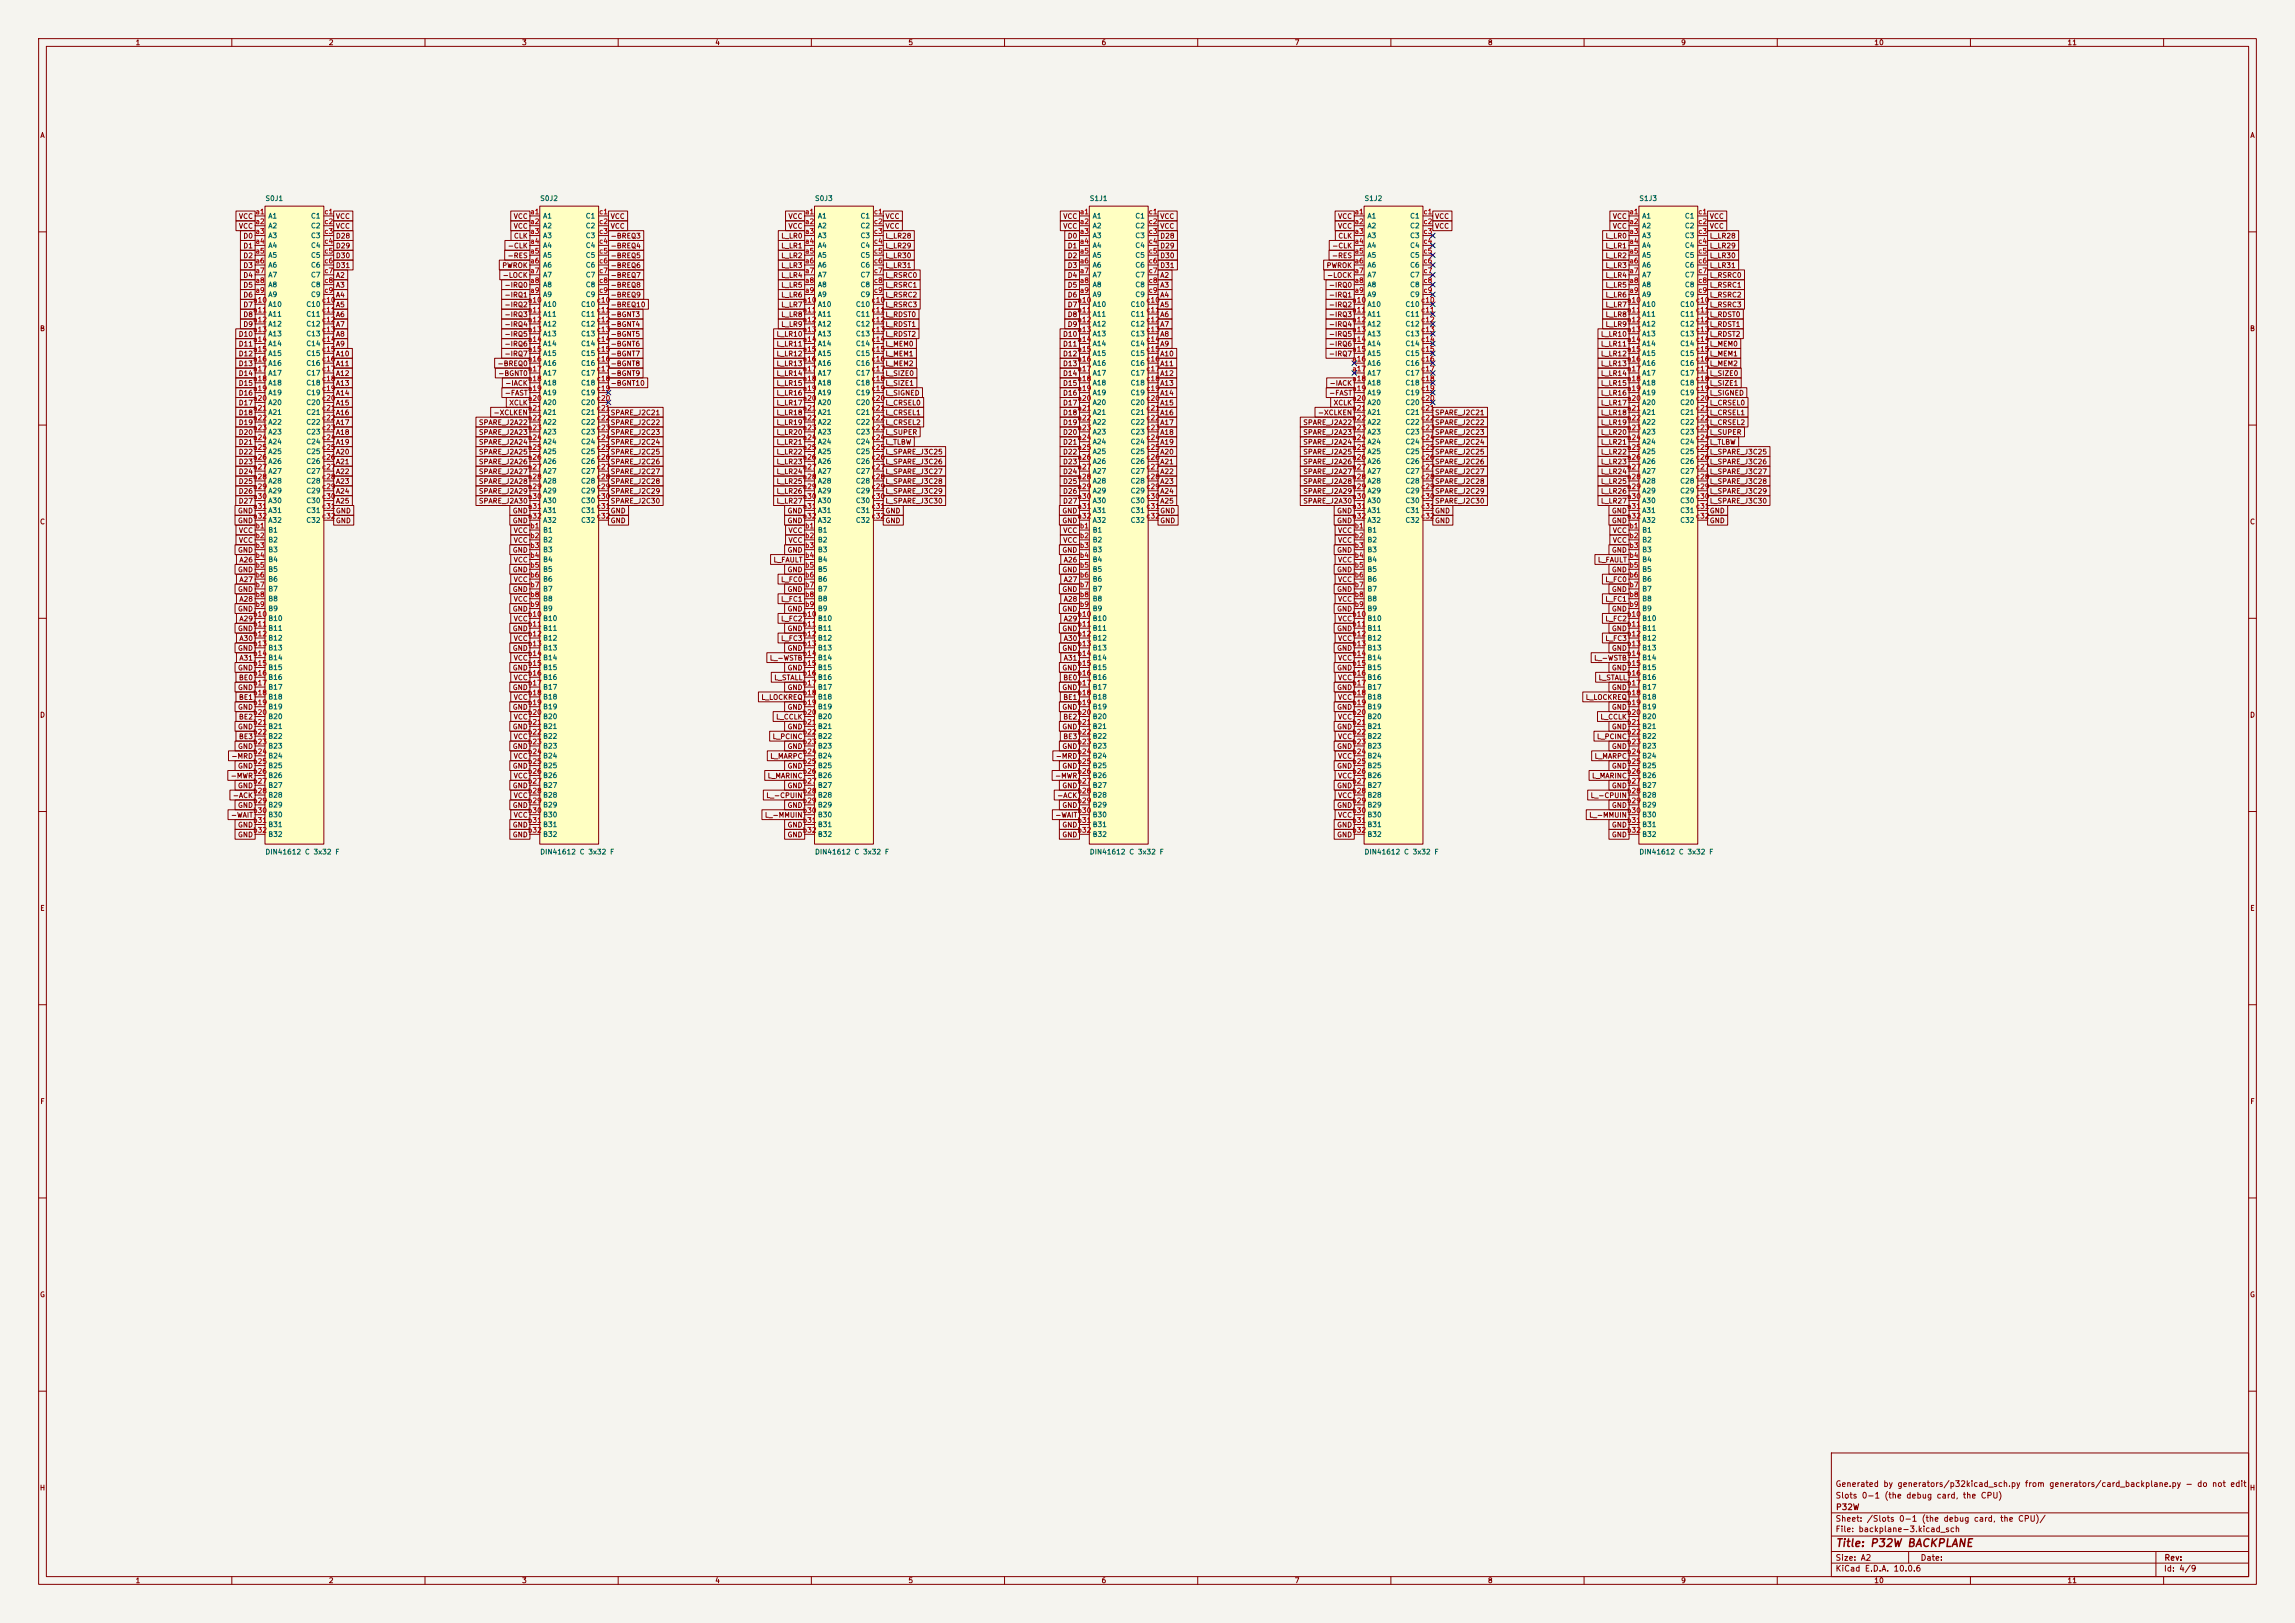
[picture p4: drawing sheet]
<svg xmlns="http://www.w3.org/2000/svg" width="594mm" height="420mm" viewBox="0 0 594 420" stroke-linecap="round" stroke-linejoin="round" font-family="sans-serif">
<defs><g id="words">
<text font-size="2" fill="#840000" x="475" y="400.8">Title: P32W BACKPLANE</text>
<g font-size="1.5" fill="#840000">
<text x="475" y="388.1">Slots 0-1 (the debug card, the CPU)</text>
<text x="475" y="385.1">Generated by generators/p32kicad_sch.py from generators/card_backplane.py - do not edit</text>
<text x="475" y="394.1">Sheet: /Slots 0-1 (the debug card, the CPU)/</text>
<text x="475.1" y="391.1">P32W</text>
<text x="475" y="396.8">File: backplane-3.kicad_sch</text>
<text x="475" y="407">KiCad E.D.A. 10.0.6</text>
<text x="475" y="404.2">Size: A2</text>
<text x="497" y="404.2">Date:</text>
<text x="560" y="407">Id: 4/9</text>
<text x="560.1" y="404.2">Rev:</text>
</g>
<g font-size="1.3" fill="#840000">
<text x="35" y="12">1</text>
<text x="85" y="12">2</text>
<text x="135" y="12">3</text>
<text x="185" y="12">4</text>
<text x="235" y="12">5</text>
<text x="285" y="12">6</text>
<text x="335" y="12">7</text>
<text x="385" y="12">8</text>
<text x="435" y="12">9</text>
<text x="485" y="12">10</text>
<text x="535" y="12">11</text>
<text x="10.3" y="36">A</text>
<text x="582.3" y="36">A</text>
<text x="61.7" y="56.9">VCC</text>
<text x="61.7" y="59.5">VCC</text>
<text x="86.8" y="56.9">VCC</text>
<text x="86.8" y="59.5">VCC</text>
<text x="132.8" y="56.9">VCC</text>
<text x="132.8" y="59.5">VCC</text>
<text x="157.9" y="56.9">VCC</text>
<text x="157.9" y="59.5">VCC</text>
<text x="203.9" y="56.9">VCC</text>
<text x="203.9" y="59.5">VCC</text>
<text x="229" y="56.9">VCC</text>
<text x="229" y="59.5">VCC</text>
<text x="275.1" y="56.9">VCC</text>
<text x="275.1" y="59.5">VCC</text>
<text x="300.2" y="56.9">VCC</text>
<text x="300.2" y="59.5">VCC</text>
<text x="346.2" y="56.9">VCC</text>
<text x="346.2" y="59.5">VCC</text>
<text x="371.3" y="56.9">VCC</text>
<text x="371.3" y="59.5">VCC</text>
<text x="417.3" y="56.9">VCC</text>
<text x="417.3" y="59.5">VCC</text>
<text x="442.4" y="56.9">VCC</text>
<text x="442.4" y="59.5">VCC</text>
<text x="62.9" y="64.6">D1</text>
<text x="62.9" y="62">D0</text>
<text x="86.8" y="62">D28</text>
<text x="86.8" y="64.6">D29</text>
<text x="131.3" y="64.6">-CLK</text>
<text x="132.9" y="62">CLK</text>
<text x="157.9" y="62">-BREQ3</text>
<text x="157.9" y="64.6">-BREQ4</text>
<text x="202.1" y="62">L_LR0</text>
<text x="202.1" y="64.6">L_LR1</text>
<text x="229" y="64.6">L_LR29</text>
<text x="229" y="62">L_LR28</text>
<text x="276.2" y="62">D0</text>
<text x="276.2" y="64.6">D1</text>
<text x="300.2" y="62">D28</text>
<text x="300.2" y="64.6">D29</text>
<text x="344.7" y="64.6">-CLK</text>
<text x="346.2" y="62">CLK</text>
<text x="415.4" y="62">L_LR0</text>
<text x="415.4" y="64.6">L_LR1</text>
<text x="442.4" y="62">L_LR28</text>
<text x="442.4" y="64.6">L_LR29</text>
<text x="62.9" y="69.6">D3</text>
<text x="62.9" y="67.1">D2</text>
<text x="86.8" y="69.6">D31</text>
<text x="86.8" y="67.1">D30</text>
<text x="129.9" y="69.6">PWROK</text>
<text x="131.3" y="67.1">-RES</text>
<text x="157.9" y="67.1">-BREQ5</text>
<text x="157.9" y="69.6">-BREQ6</text>
<text x="202.1" y="67.1">L_LR2</text>
<text x="202.1" y="69.6">L_LR3</text>
<text x="229" y="67.1">L_LR30</text>
<text x="229" y="69.6">L_LR31</text>
<text x="276.2" y="67.1">D2</text>
<text x="276.2" y="69.6">D3</text>
<text x="300.2" y="67.1">D30</text>
<text x="300.2" y="69.6">D31</text>
<text x="343.2" y="69.6">PWROK</text>
<text x="344.6" y="67.1">-RES</text>
<text x="415.4" y="67.1">L_LR2</text>
<text x="415.4" y="69.6">L_LR3</text>
<text x="442.4" y="67.1">L_LR30</text>
<text x="442.4" y="69.6">L_LR31</text>
<text x="62.9" y="72.2">D4</text>
<text x="62.9" y="74.7">D5</text>
<text x="62.9" y="77.3">D6</text>
<text x="86.8" y="72.2">A2</text>
<text x="86.8" y="74.7">A3</text>
<text x="86.8" y="77.3">A4</text>
<text x="130" y="72.2">-LOCK</text>
<text x="130.5" y="74.7">-IRQ0</text>
<text x="130.5" y="77.3">-IRQ1</text>
<text x="157.9" y="72.2">-BREQ7</text>
<text x="157.9" y="74.7">-BREQ8</text>
<text x="157.9" y="77.3">-BREQ9</text>
<text x="202.1" y="72.2">L_LR4</text>
<text x="202.1" y="74.7">L_LR5</text>
<text x="202.1" y="77.3">L_LR6</text>
<text x="229" y="72.2">L_RSRC0</text>
<text x="229" y="74.7">L_RSRC1</text>
<text x="229" y="77.3">L_RSRC2</text>
<text x="276.2" y="72.2">D4</text>
<text x="276.2" y="74.7">D5</text>
<text x="276.2" y="77.3">D6</text>
<text x="300.2" y="72.2">A2</text>
<text x="300.2" y="74.7">A3</text>
<text x="300.2" y="77.3">A4</text>
<text x="343.3" y="72.2">-LOCK</text>
<text x="343.8" y="77.3">-IRQ1</text>
<text x="343.8" y="74.7">-IRQ0</text>
<text x="415.4" y="74.7">L_LR5</text>
<text x="415.4" y="77.3">L_LR6</text>
<text x="415.4" y="72.2">L_LR4</text>
<text x="442.4" y="72.2">L_RSRC0</text>
<text x="442.4" y="74.7">L_RSRC1</text>
<text x="442.4" y="77.3">L_RSRC2</text>
<text x="62.9" y="79.8">D7</text>
<text x="62.9" y="82.3">D8</text>
<text x="86.8" y="79.8">A5</text>
<text x="86.8" y="82.3">A6</text>
<text x="130.5" y="79.8">-IRQ2</text>
<text x="130.5" y="82.3">-IRQ3</text>
<text x="157.9" y="79.8">-BREQ10</text>
<text x="157.9" y="82.3">-BGNT3</text>
<text x="202.1" y="79.8">L_LR7</text>
<text x="202.1" y="82.3">L_LR8</text>
<text x="229" y="79.8">L_RSRC3</text>
<text x="229" y="82.3">L_RDST0</text>
<text x="276.2" y="79.8">D7</text>
<text x="276.2" y="82.3">D8</text>
<text x="300.2" y="79.8">A5</text>
<text x="300.2" y="82.3">A6</text>
<text x="343.8" y="82.3">-IRQ3</text>
<text x="343.8" y="79.8">-IRQ2</text>
<text x="415.4" y="79.8">L_LR7</text>
<text x="415.4" y="82.3">L_LR8</text>
<text x="442.4" y="79.8">L_RSRC3</text>
<text x="442.4" y="82.3">L_RDST0</text>
<text x="10.2" y="86">B</text>
<text x="61.6" y="87.4">D10</text>
<text x="61.6" y="90">D11</text>
<text x="62.9" y="84.9">D9</text>
<text x="86.8" y="84.9">A7</text>
<text x="86.8" y="87.4">A8</text>
<text x="86.8" y="90">A9</text>
<text x="130.5" y="84.9">-IRQ4</text>
<text x="130.5" y="87.4">-IRQ5</text>
<text x="130.5" y="90">-IRQ6</text>
<text x="157.9" y="84.9">-BGNT4</text>
<text x="157.9" y="87.4">-BGNT5</text>
<text x="157.9" y="90">-BGNT6</text>
<text x="200.9" y="87.4">L_LR10</text>
<text x="200.9" y="90">L_LR11</text>
<text x="202.1" y="84.9">L_LR9</text>
<text x="229" y="84.9">L_RDST1</text>
<text x="229" y="87.4">L_RDST2</text>
<text x="229" y="90">L_MEM0</text>
<text x="275" y="87.4">D10</text>
<text x="275" y="90">D11</text>
<text x="276.2" y="84.9">D9</text>
<text x="300.2" y="84.9">A7</text>
<text x="300.2" y="87.4">A8</text>
<text x="300.2" y="90">A9</text>
<text x="343.8" y="90">-IRQ6</text>
<text x="343.8" y="87.4">-IRQ5</text>
<text x="343.8" y="84.9">-IRQ4</text>
<text x="414.2" y="87.4">L_LR10</text>
<text x="414.2" y="90">L_LR11</text>
<text x="415.4" y="84.9">L_LR9</text>
<text x="442.4" y="84.9">L_RDST1</text>
<text x="442.4" y="87.4">L_RDST2</text>
<text x="442.4" y="90">L_MEM0</text>
<text x="582.2" y="86">B</text>
<text x="61.6" y="92.5">D12</text>
<text x="61.6" y="95">D13</text>
<text x="86.8" y="92.5">A10</text>
<text x="86.8" y="95">A11</text>
<text x="128.7" y="95">-BREQ0</text>
<text x="130.5" y="92.5">-IRQ7</text>
<text x="157.9" y="92.5">-BGNT7</text>
<text x="157.9" y="95">-BGNT8</text>
<text x="200.9" y="92.5">L_LR12</text>
<text x="200.9" y="95">L_LR13</text>
<text x="229" y="92.5">L_MEM1</text>
<text x="229" y="95">L_MEM2</text>
<text x="275" y="92.5">D12</text>
<text x="275" y="95">D13</text>
<text x="300.2" y="92.5">A10</text>
<text x="300.2" y="95">A11</text>
<text x="343.8" y="92.5">-IRQ7</text>
<text x="414.2" y="95">L_LR13</text>
<text x="414.2" y="92.5">L_LR12</text>
<text x="442.4" y="92.5">L_MEM1</text>
<text x="442.4" y="95">L_MEM2</text>
<text x="61.6" y="97.6">D14</text>
<text x="61.6" y="100.1">D15</text>
<text x="86.8" y="97.6">A12</text>
<text x="86.8" y="100.1">A13</text>
<text x="128.8" y="97.6">-BGNT0</text>
<text x="130.7" y="100.1">-IACK</text>
<text x="157.9" y="97.6">-BGNT9</text>
<text x="157.9" y="100.1">-BGNT10</text>
<text x="200.9" y="97.6">L_LR14</text>
<text x="200.9" y="100.1">L_LR15</text>
<text x="229" y="97.6">L_SIZE0</text>
<text x="229" y="100.1">L_SIZE1</text>
<text x="275" y="97.6">D14</text>
<text x="275" y="100.1">D15</text>
<text x="300.2" y="97.6">A12</text>
<text x="300.2" y="100.1">A13</text>
<text x="344" y="100.1">-IACK</text>
<text x="414.2" y="97.6">L_LR14</text>
<text x="414.2" y="100.1">L_LR15</text>
<text x="442.4" y="97.6">L_SIZE0</text>
<text x="442.4" y="100.1">L_SIZE1</text>
<text x="61.6" y="102.7">D16</text>
<text x="61.6" y="105.2">D17</text>
<text x="61.6" y="107.7">D18</text>
<text x="86.8" y="102.7">A14</text>
<text x="86.8" y="105.2">A15</text>
<text x="86.8" y="107.7">A16</text>
<text x="127.6" y="107.7">-XCLKEN</text>
<text x="130.5" y="102.7">-FAST</text>
<text x="131.7" y="105.2">XCLK</text>
<text x="157.9" y="107.7">SPARE_J2C21</text>
<text x="200.9" y="105.2">L_LR17</text>
<text x="200.9" y="107.7">L_LR18</text>
<text x="200.9" y="102.7">L_LR16</text>
<text x="229" y="102.7">L_SIGNED</text>
<text x="229" y="105.2">L_CRSEL0</text>
<text x="229" y="107.7">L_CRSEL1</text>
<text x="275" y="102.7">D16</text>
<text x="275" y="105.2">D17</text>
<text x="275" y="107.7">D18</text>
<text x="300.2" y="102.7">A14</text>
<text x="300.2" y="105.2">A15</text>
<text x="300.2" y="107.7">A16</text>
<text x="341" y="107.7">-XCLKEN</text>
<text x="343.9" y="102.7">-FAST</text>
<text x="345" y="105.2">XCLK</text>
<text x="371.3" y="107.7">SPARE_J2C21</text>
<text x="414.2" y="102.7">L_LR16</text>
<text x="414.2" y="105.2">L_LR17</text>
<text x="414.2" y="107.7">L_LR18</text>
<text x="442.4" y="102.7">L_SIGNED</text>
<text x="442.4" y="105.2">L_CRSEL0</text>
<text x="442.4" y="107.7">L_CRSEL1</text>
<text x="61.6" y="110.3">D19</text>
<text x="61.6" y="112.8">D20</text>
<text x="86.8" y="110.3">A17</text>
<text x="86.8" y="112.8">A18</text>
<text x="123.8" y="110.3">SPARE_J2A22</text>
<text x="123.8" y="112.8">SPARE_J2A23</text>
<text x="157.9" y="110.3">SPARE_J2C22</text>
<text x="157.9" y="112.8">SPARE_J2C23</text>
<text x="200.9" y="110.3">L_LR19</text>
<text x="200.9" y="112.8">L_LR20</text>
<text x="229" y="110.3">L_CRSEL2</text>
<text x="229" y="112.8">L_SUPER</text>
<text x="275" y="110.3">D19</text>
<text x="275" y="112.8">D20</text>
<text x="300.2" y="110.3">A17</text>
<text x="300.2" y="112.8">A18</text>
<text x="337.2" y="110.3">SPARE_J2A22</text>
<text x="337.2" y="112.8">SPARE_J2A23</text>
<text x="371.3" y="110.3">SPARE_J2C22</text>
<text x="371.3" y="112.8">SPARE_J2C23</text>
<text x="414.2" y="110.3">L_LR19</text>
<text x="414.2" y="112.8">L_LR20</text>
<text x="442.4" y="110.3">L_CRSEL2</text>
<text x="442.4" y="112.8">L_SUPER</text>
<text x="61.6" y="115.4">D21</text>
<text x="61.6" y="117.9">D22</text>
<text x="86.8" y="115.4">A19</text>
<text x="86.8" y="117.9">A20</text>
<text x="123.8" y="115.4">SPARE_J2A24</text>
<text x="123.8" y="117.9">SPARE_J2A25</text>
<text x="157.9" y="115.4">SPARE_J2C24</text>
<text x="157.9" y="117.9">SPARE_J2C25</text>
<text x="200.9" y="115.4">L_LR21</text>
<text x="200.9" y="117.9">L_LR22</text>
<text x="229" y="117.9">L_SPARE_J3C25</text>
<text x="229" y="115.4">L_TLBW</text>
<text x="275" y="115.4">D21</text>
<text x="275" y="117.9">D22</text>
<text x="300.2" y="115.4">A19</text>
<text x="300.2" y="117.9">A20</text>
<text x="337.2" y="115.4">SPARE_J2A24</text>
<text x="337.2" y="117.9">SPARE_J2A25</text>
<text x="371.3" y="115.4">SPARE_J2C24</text>
<text x="371.3" y="117.9">SPARE_J2C25</text>
<text x="414.2" y="115.4">L_LR21</text>
<text x="414.2" y="117.9">L_LR22</text>
<text x="442.4" y="115.4">L_TLBW</text>
<text x="442.4" y="117.9">L_SPARE_J3C25</text>
<text x="61.6" y="120.4">D23</text>
<text x="61.6" y="123">D24</text>
<text x="61.6" y="125.5">D25</text>
<text x="86.8" y="120.4">A21</text>
<text x="86.8" y="123">A22</text>
<text x="86.8" y="125.5">A23</text>
<text x="123.8" y="120.4">SPARE_J2A26</text>
<text x="123.8" y="123">SPARE_J2A27</text>
<text x="123.8" y="125.5">SPARE_J2A28</text>
<text x="157.9" y="120.4">SPARE_J2C26</text>
<text x="157.9" y="123">SPARE_J2C27</text>
<text x="157.9" y="125.5">SPARE_J2C28</text>
<text x="200.9" y="120.4">L_LR23</text>
<text x="200.9" y="123">L_LR24</text>
<text x="200.9" y="125.5">L_LR25</text>
<text x="229" y="120.4">L_SPARE_J3C26</text>
<text x="229" y="123">L_SPARE_J3C27</text>
<text x="229" y="125.5">L_SPARE_J3C28</text>
<text x="275" y="123">D24</text>
<text x="275" y="120.4">D23</text>
<text x="275" y="125.5">D25</text>
<text x="300.2" y="120.4">A21</text>
<text x="300.2" y="123">A22</text>
<text x="300.2" y="125.5">A23</text>
<text x="337.2" y="120.4">SPARE_J2A26</text>
<text x="337.2" y="123">SPARE_J2A27</text>
<text x="337.2" y="125.5">SPARE_J2A28</text>
<text x="371.3" y="120.4">SPARE_J2C26</text>
<text x="371.3" y="123">SPARE_J2C27</text>
<text x="371.3" y="125.5">SPARE_J2C28</text>
<text x="414.2" y="120.4">L_LR23</text>
<text x="414.2" y="123">L_LR24</text>
<text x="414.2" y="125.5">L_LR25</text>
<text x="442.4" y="123">L_SPARE_J3C27</text>
<text x="442.4" y="125.5">L_SPARE_J3C28</text>
<text x="442.4" y="120.4">L_SPARE_J3C26</text>
<text x="61.6" y="128.1">D26</text>
<text x="61.6" y="130.6">D27</text>
<text x="86.8" y="128.1">A24</text>
<text x="86.8" y="130.6">A25</text>
<text x="123.8" y="128.1">SPARE_J2A29</text>
<text x="123.8" y="130.6">SPARE_J2A30</text>
<text x="157.9" y="128.1">SPARE_J2C29</text>
<text x="157.9" y="130.6">SPARE_J2C30</text>
<text x="200.9" y="128.1">L_LR26</text>
<text x="200.9" y="130.6">L_LR27</text>
<text x="229" y="128.1">L_SPARE_J3C29</text>
<text x="229" y="130.6">L_SPARE_J3C30</text>
<text x="275" y="128.1">D26</text>
<text x="275" y="130.6">D27</text>
<text x="300.2" y="128.1">A24</text>
<text x="300.2" y="130.6">A25</text>
<text x="337.2" y="128.1">SPARE_J2A29</text>
<text x="337.2" y="130.6">SPARE_J2A30</text>
<text x="371.3" y="128.1">SPARE_J2C29</text>
<text x="371.3" y="130.6">SPARE_J2C30</text>
<text x="414.2" y="128.1">L_LR26</text>
<text x="414.2" y="130.6">L_LR27</text>
<text x="442.4" y="130.6">L_SPARE_J3C30</text>
<text x="442.4" y="128.1">L_SPARE_J3C29</text>
<text x="10.2" y="136">C</text>
<text x="61.5" y="133.1">GND</text>
<text x="61.5" y="135.7">GND</text>
<text x="86.8" y="133.1">GND</text>
<text x="86.8" y="135.7">GND</text>
<text x="132.6" y="133.1">GND</text>
<text x="132.6" y="135.7">GND</text>
<text x="157.9" y="133.1">GND</text>
<text x="157.9" y="135.7">GND</text>
<text x="203.7" y="133.1">GND</text>
<text x="203.7" y="135.7">GND</text>
<text x="229" y="133.1">GND</text>
<text x="229" y="135.7">GND</text>
<text x="274.8" y="133.1">GND</text>
<text x="274.8" y="135.7">GND</text>
<text x="300.2" y="133.1">GND</text>
<text x="300.2" y="135.7">GND</text>
<text x="345.9" y="133.1">GND</text>
<text x="345.9" y="135.7">GND</text>
<text x="371.3" y="133.1">GND</text>
<text x="371.3" y="135.7">GND</text>
<text x="417.1" y="135.7">GND</text>
<text x="417.1" y="133.1">GND</text>
<text x="442.4" y="135.7">GND</text>
<text x="442.4" y="133.1">GND</text>
<text x="582.2" y="136">C</text>
<text x="61.5" y="143.3">GND</text>
<text x="61.7" y="138.2">VCC</text>
<text x="61.7" y="140.8">VCC</text>
<text x="132.6" y="143.3">GND</text>
<text x="132.8" y="138.2">VCC</text>
<text x="132.8" y="140.8">VCC</text>
<text x="203.7" y="143.3">GND</text>
<text x="203.9" y="140.8">VCC</text>
<text x="203.9" y="138.2">VCC</text>
<text x="274.8" y="143.3">GND</text>
<text x="275.1" y="138.2">VCC</text>
<text x="275.1" y="140.8">VCC</text>
<text x="345.9" y="143.3">GND</text>
<text x="346.2" y="138.2">VCC</text>
<text x="346.2" y="140.8">VCC</text>
<text x="417.1" y="143.3">GND</text>
<text x="417.3" y="138.2">VCC</text>
<text x="417.3" y="140.8">VCC</text>
<text x="61.5" y="148.4">GND</text>
<text x="61.8" y="145.8">A26</text>
<text x="132.6" y="148.4">GND</text>
<text x="132.8" y="145.8">VCC</text>
<text x="200.1" y="145.8">L_FAULT</text>
<text x="203.7" y="148.4">GND</text>
<text x="274.8" y="148.4">GND</text>
<text x="275.2" y="145.8">A26</text>
<text x="345.9" y="148.4">GND</text>
<text x="346.2" y="145.8">VCC</text>
<text x="413.4" y="145.8">L_FAULT</text>
<text x="417.1" y="148.4">GND</text>
<text x="61.5" y="153.5">GND</text>
<text x="61.8" y="150.9">A27</text>
<text x="61.8" y="156">A28</text>
<text x="132.6" y="153.5">GND</text>
<text x="132.8" y="150.9">VCC</text>
<text x="132.8" y="156">VCC</text>
<text x="202" y="150.9">L_FC0</text>
<text x="202" y="156">L_FC1</text>
<text x="203.7" y="153.5">GND</text>
<text x="274.8" y="153.5">GND</text>
<text x="275.2" y="150.9">A27</text>
<text x="275.2" y="156">A28</text>
<text x="345.9" y="153.5">GND</text>
<text x="346.2" y="150.9">VCC</text>
<text x="346.2" y="156">VCC</text>
<text x="415.4" y="150.9">L_FC0</text>
<text x="415.4" y="156">L_FC1</text>
<text x="417.1" y="153.5">GND</text>
<text x="61.5" y="158.5">GND</text>
<text x="61.8" y="161.1">A29</text>
<text x="132.6" y="158.5">GND</text>
<text x="132.8" y="161.1">VCC</text>
<text x="202" y="161.1">L_FC2</text>
<text x="203.7" y="158.5">GND</text>
<text x="274.8" y="158.5">GND</text>
<text x="275.2" y="161.1">A29</text>
<text x="345.9" y="158.5">GND</text>
<text x="346.2" y="161.1">VCC</text>
<text x="415.4" y="161.1">L_FC2</text>
<text x="417.1" y="158.5">GND</text>
<text x="61.5" y="163.6">GND</text>
<text x="61.8" y="166.2">A30</text>
<text x="132.6" y="163.6">GND</text>
<text x="132.8" y="166.2">VCC</text>
<text x="202" y="166.2">L_FC3</text>
<text x="203.7" y="163.6">GND</text>
<text x="274.8" y="163.6">GND</text>
<text x="275.2" y="166.2">A30</text>
<text x="345.9" y="163.6">GND</text>
<text x="346.2" y="166.2">VCC</text>
<text x="415.4" y="166.2">L_FC3</text>
<text x="417.1" y="163.6">GND</text>
<text x="61.5" y="168.7">GND</text>
<text x="61.5" y="173.8">GND</text>
<text x="61.8" y="171.2">A31</text>
<text x="132.6" y="173.8">GND</text>
<text x="132.6" y="168.7">GND</text>
<text x="132.8" y="171.2">VCC</text>
<text x="199.1" y="171.2">L_-WSTB</text>
<text x="203.7" y="168.7">GND</text>
<text x="203.7" y="173.8">GND</text>
<text x="274.8" y="168.7">GND</text>
<text x="274.8" y="173.8">GND</text>
<text x="275.2" y="171.2">A31</text>
<text x="345.9" y="168.7">GND</text>
<text x="345.9" y="173.8">GND</text>
<text x="346.2" y="171.2">VCC</text>
<text x="412.5" y="171.2">L_-WSTB</text>
<text x="417.1" y="168.7">GND</text>
<text x="417.1" y="173.8">GND</text>
<text x="61.5" y="178.9">GND</text>
<text x="61.7" y="176.3">BE0</text>
<text x="132.6" y="178.9">GND</text>
<text x="132.8" y="176.3">VCC</text>
<text x="200.3" y="176.3">L_STALL</text>
<text x="203.7" y="178.9">GND</text>
<text x="274.8" y="178.9">GND</text>
<text x="275.1" y="176.3">BE0</text>
<text x="345.9" y="178.9">GND</text>
<text x="346.2" y="176.3">VCC</text>
<text x="413.6" y="176.3">L_STALL</text>
<text x="417.1" y="178.9">GND</text>
<text x="10.2" y="186">D</text>
<text x="61.5" y="183.9">GND</text>
<text x="61.7" y="181.4">BE1</text>
<text x="132.6" y="183.9">GND</text>
<text x="132.8" y="181.4">VCC</text>
<text x="196.9" y="181.4">L_LOCKREQ</text>
<text x="203.7" y="183.9">GND</text>
<text x="274.8" y="183.9">GND</text>
<text x="275.1" y="181.4">BE1</text>
<text x="345.9" y="183.9">GND</text>
<text x="346.2" y="181.4">VCC</text>
<text x="410.3" y="181.4">L_LOCKREQ</text>
<text x="417.1" y="183.9">GND</text>
<text x="582.2" y="186">D</text>
<text x="61.5" y="189">GND</text>
<text x="61.7" y="186.5">BE2</text>
<text x="61.7" y="191.6">BE3</text>
<text x="132.6" y="189">GND</text>
<text x="132.8" y="186.5">VCC</text>
<text x="132.8" y="191.6">VCC</text>
<text x="199.8" y="191.6">L_PCINC</text>
<text x="200.7" y="186.5">L_CCLK</text>
<text x="203.7" y="189">GND</text>
<text x="274.8" y="189">GND</text>
<text x="275.1" y="186.5">BE2</text>
<text x="275.1" y="191.6">BE3</text>
<text x="345.9" y="189">GND</text>
<text x="346.2" y="186.5">VCC</text>
<text x="346.2" y="191.6">VCC</text>
<text x="413.2" y="191.6">L_PCINC</text>
<text x="414.1" y="186.5">L_CCLK</text>
<text x="417.1" y="189">GND</text>
<text x="59.8" y="196.6">-MRD</text>
<text x="61.5" y="194.1">GND</text>
<text x="132.6" y="194.1">GND</text>
<text x="132.8" y="196.6">VCC</text>
<text x="199.2" y="196.6">L_MARPC</text>
<text x="203.7" y="194.1">GND</text>
<text x="273.1" y="196.6">-MRD</text>
<text x="274.8" y="194.1">GND</text>
<text x="345.9" y="194.1">GND</text>
<text x="346.2" y="196.6">VCC</text>
<text x="412.6" y="196.6">L_MARPC</text>
<text x="417.1" y="194.1">GND</text>
<text x="59.6" y="201.7">-MWR</text>
<text x="61.5" y="199.2">GND</text>
<text x="132.6" y="199.2">GND</text>
<text x="132.8" y="201.7">VCC</text>
<text x="198.6" y="201.7">L_MARINC</text>
<text x="203.7" y="199.2">GND</text>
<text x="273" y="201.7">-MWR</text>
<text x="274.8" y="199.2">GND</text>
<text x="345.9" y="199.2">GND</text>
<text x="346.2" y="201.7">VCC</text>
<text x="411.9" y="201.7">L_MARINC</text>
<text x="417.1" y="199.2">GND</text>
<text x="60.1" y="206.8">-ACK</text>
<text x="61.5" y="204.3">GND</text>
<text x="61.5" y="209.3">GND</text>
<text x="132.6" y="204.3">GND</text>
<text x="132.6" y="209.3">GND</text>
<text x="132.8" y="206.8">VCC</text>
<text x="198.2" y="206.8">L_-CPUIN</text>
<text x="203.7" y="204.3">GND</text>
<text x="203.7" y="209.3">GND</text>
<text x="273.5" y="206.8">-ACK</text>
<text x="274.8" y="209.3">GND</text>
<text x="274.8" y="204.3">GND</text>
<text x="345.9" y="204.3">GND</text>
<text x="345.9" y="209.3">GND</text>
<text x="346.2" y="206.8">VCC</text>
<text x="411.6" y="206.8">L_-CPUIN</text>
<text x="417.1" y="204.3">GND</text>
<text x="417.1" y="209.3">GND</text>
<text x="59.7" y="211.9">-WAIT</text>
<text x="61.5" y="214.4">GND</text>
<text x="132.6" y="214.4">GND</text>
<text x="132.8" y="211.9">VCC</text>
<text x="197.8" y="211.9">L_-MMUIN</text>
<text x="203.7" y="214.4">GND</text>
<text x="273" y="211.9">-WAIT</text>
<text x="274.8" y="214.4">GND</text>
<text x="345.9" y="214.4">GND</text>
<text x="346.2" y="211.9">VCC</text>
<text x="411.2" y="211.9">L_-MMUIN</text>
<text x="417.1" y="214.4">GND</text>
<text x="61.5" y="217">GND</text>
<text x="132.6" y="217">GND</text>
<text x="203.7" y="217">GND</text>
<text x="274.8" y="217">GND</text>
<text x="345.9" y="217">GND</text>
<text x="417.1" y="217">GND</text>
<text x="10.3" y="236">E</text>
<text x="582.3" y="236">E</text>
<text x="10.3" y="286">F</text>
<text x="582.3" y="286">F</text>
<text x="10.2" y="336">G</text>
<text x="582.2" y="336">G</text>
<text x="10.2" y="386">H</text>
<text x="582.2" y="386">H</text>
<text x="35" y="410">1</text>
<text x="85" y="410">2</text>
<text x="135" y="410">3</text>
<text x="185" y="410">4</text>
<text x="235" y="410">5</text>
<text x="285" y="410">6</text>
<text x="335" y="410">7</text>
<text x="385" y="410">8</text>
<text x="435" y="410">9</text>
<text x="485" y="410">10</text>
<text x="535" y="410">11</text>
</g>
<g font-size="1.3" fill="#006464">
<text x="68.6" y="52.3">S0J1</text>
<text x="139.7" y="52.3">S0J2</text>
<text x="210.8" y="52.3">S0J3</text>
<text x="281.9" y="52.3">S1J1</text>
<text x="353" y="52.3">S1J2</text>
<text x="424.2" y="52.3">S1J3</text>
<text x="69.3" y="56.8">A1</text>
<text x="69.3" y="59.4">A2</text>
<text x="80.4" y="56.8">C1</text>
<text x="80.4" y="59.4">C2</text>
<text x="140.4" y="56.8">A1</text>
<text x="140.4" y="59.4">A2</text>
<text x="151.5" y="56.8">C1</text>
<text x="151.5" y="59.4">C2</text>
<text x="211.6" y="56.8">A1</text>
<text x="211.6" y="59.4">A2</text>
<text x="222.6" y="56.8">C1</text>
<text x="222.6" y="59.4">C2</text>
<text x="282.7" y="56.8">A1</text>
<text x="282.7" y="59.4">A2</text>
<text x="293.7" y="56.8">C1</text>
<text x="293.7" y="59.4">C2</text>
<text x="353.8" y="56.8">A1</text>
<text x="353.8" y="59.4">A2</text>
<text x="364.8" y="56.8">C1</text>
<text x="364.8" y="59.4">C2</text>
<text x="424.9" y="56.8">A1</text>
<text x="424.9" y="59.4">A2</text>
<text x="436" y="56.8">C1</text>
<text x="436" y="59.4">C2</text>
<text x="69.3" y="61.9">A3</text>
<text x="69.3" y="64.5">A4</text>
<text x="80.4" y="61.9">C3</text>
<text x="80.4" y="64.5">C4</text>
<text x="140.4" y="61.9">A3</text>
<text x="140.4" y="64.5">A4</text>
<text x="151.5" y="61.9">C3</text>
<text x="151.5" y="64.5">C4</text>
<text x="211.6" y="61.9">A3</text>
<text x="211.6" y="64.5">A4</text>
<text x="222.6" y="61.9">C3</text>
<text x="222.6" y="64.5">C4</text>
<text x="282.7" y="61.9">A3</text>
<text x="282.7" y="64.5">A4</text>
<text x="293.7" y="61.9">C3</text>
<text x="293.7" y="64.5">C4</text>
<text x="353.8" y="61.9">A3</text>
<text x="353.8" y="64.5">A4</text>
<text x="364.8" y="61.9">C3</text>
<text x="364.8" y="64.5">C4</text>
<text x="424.9" y="61.9">A3</text>
<text x="424.9" y="64.5">A4</text>
<text x="436" y="61.9">C3</text>
<text x="436" y="64.5">C4</text>
<text x="69.3" y="67">A5</text>
<text x="69.3" y="69.5">A6</text>
<text x="80.4" y="67">C5</text>
<text x="80.4" y="69.5">C6</text>
<text x="140.4" y="67">A5</text>
<text x="140.4" y="69.5">A6</text>
<text x="151.5" y="67">C5</text>
<text x="151.5" y="69.5">C6</text>
<text x="211.6" y="67">A5</text>
<text x="211.6" y="69.5">A6</text>
<text x="222.6" y="67">C5</text>
<text x="222.6" y="69.5">C6</text>
<text x="282.7" y="67">A5</text>
<text x="282.7" y="69.5">A6</text>
<text x="293.7" y="67">C5</text>
<text x="293.7" y="69.5">C6</text>
<text x="353.8" y="67">A5</text>
<text x="353.8" y="69.5">A6</text>
<text x="364.8" y="67">C5</text>
<text x="364.8" y="69.5">C6</text>
<text x="424.9" y="67">A5</text>
<text x="424.9" y="69.5">A6</text>
<text x="436" y="67">C5</text>
<text x="436" y="69.5">C6</text>
<text x="69.3" y="72.1">A7</text>
<text x="69.3" y="74.6">A8</text>
<text x="69.3" y="77.2">A9</text>
<text x="80.4" y="72.1">C7</text>
<text x="80.4" y="74.6">C8</text>
<text x="80.4" y="77.2">C9</text>
<text x="140.4" y="72.1">A7</text>
<text x="140.4" y="74.6">A8</text>
<text x="140.4" y="77.2">A9</text>
<text x="151.5" y="72.1">C7</text>
<text x="151.5" y="74.6">C8</text>
<text x="151.5" y="77.2">C9</text>
<text x="211.6" y="72.1">A7</text>
<text x="211.6" y="74.6">A8</text>
<text x="211.6" y="77.2">A9</text>
<text x="222.6" y="72.1">C7</text>
<text x="222.6" y="74.6">C8</text>
<text x="222.6" y="77.2">C9</text>
<text x="282.7" y="72.1">A7</text>
<text x="282.7" y="74.6">A8</text>
<text x="282.7" y="77.2">A9</text>
<text x="293.7" y="72.1">C7</text>
<text x="293.7" y="74.6">C8</text>
<text x="293.7" y="77.2">C9</text>
<text x="353.8" y="72.1">A7</text>
<text x="353.8" y="74.6">A8</text>
<text x="353.8" y="77.2">A9</text>
<text x="364.8" y="72.1">C7</text>
<text x="364.8" y="74.6">C8</text>
<text x="364.8" y="77.2">C9</text>
<text x="424.9" y="72.1">A7</text>
<text x="424.9" y="74.6">A8</text>
<text x="424.9" y="77.2">A9</text>
<text x="436" y="72.1">C7</text>
<text x="436" y="74.6">C8</text>
<text x="436" y="77.2">C9</text>
<text x="69.3" y="79.7">A10</text>
<text x="69.3" y="82.2">A11</text>
<text x="79.1" y="79.7">C10</text>
<text x="79.1" y="82.2">C11</text>
<text x="140.4" y="79.7">A10</text>
<text x="140.4" y="82.2">A11</text>
<text x="150.3" y="79.7">C10</text>
<text x="150.3" y="82.2">C11</text>
<text x="211.6" y="79.7">A10</text>
<text x="211.6" y="82.2">A11</text>
<text x="221.4" y="79.7">C10</text>
<text x="221.4" y="82.2">C11</text>
<text x="282.7" y="79.7">A10</text>
<text x="282.7" y="82.2">A11</text>
<text x="292.5" y="79.7">C10</text>
<text x="292.5" y="82.2">C11</text>
<text x="353.8" y="79.7">A10</text>
<text x="353.8" y="82.2">A11</text>
<text x="363.6" y="79.7">C10</text>
<text x="363.6" y="82.2">C11</text>
<text x="424.9" y="79.7">A10</text>
<text x="424.9" y="82.2">A11</text>
<text x="434.7" y="79.7">C10</text>
<text x="434.7" y="82.2">C11</text>
<text x="69.3" y="84.8">A12</text>
<text x="69.3" y="87.3">A13</text>
<text x="69.3" y="89.9">A14</text>
<text x="79.1" y="84.8">C12</text>
<text x="79.1" y="87.3">C13</text>
<text x="79.1" y="89.9">C14</text>
<text x="140.4" y="84.8">A12</text>
<text x="140.4" y="87.3">A13</text>
<text x="140.4" y="89.9">A14</text>
<text x="150.3" y="84.8">C12</text>
<text x="150.3" y="87.3">C13</text>
<text x="150.3" y="89.9">C14</text>
<text x="211.6" y="84.8">A12</text>
<text x="211.6" y="87.3">A13</text>
<text x="211.6" y="89.9">A14</text>
<text x="221.4" y="84.8">C12</text>
<text x="221.4" y="87.3">C13</text>
<text x="221.4" y="89.9">C14</text>
<text x="282.7" y="84.8">A12</text>
<text x="282.7" y="87.3">A13</text>
<text x="282.7" y="89.9">A14</text>
<text x="292.5" y="84.8">C12</text>
<text x="292.5" y="87.3">C13</text>
<text x="292.5" y="89.9">C14</text>
<text x="353.8" y="84.8">A12</text>
<text x="353.8" y="87.3">A13</text>
<text x="353.8" y="89.9">A14</text>
<text x="363.6" y="84.8">C12</text>
<text x="363.6" y="87.3">C13</text>
<text x="363.6" y="89.9">C14</text>
<text x="424.9" y="84.8">A12</text>
<text x="424.9" y="87.3">A13</text>
<text x="424.9" y="89.9">A14</text>
<text x="434.7" y="84.8">C12</text>
<text x="434.7" y="87.3">C13</text>
<text x="434.7" y="89.9">C14</text>
<text x="69.3" y="92.4">A15</text>
<text x="69.3" y="94.9">A16</text>
<text x="79.1" y="92.4">C15</text>
<text x="79.1" y="94.9">C16</text>
<text x="140.4" y="92.4">A15</text>
<text x="140.4" y="94.9">A16</text>
<text x="150.3" y="92.4">C15</text>
<text x="150.3" y="94.9">C16</text>
<text x="211.6" y="92.4">A15</text>
<text x="211.6" y="94.9">A16</text>
<text x="221.4" y="92.4">C15</text>
<text x="221.4" y="94.9">C16</text>
<text x="282.7" y="92.4">A15</text>
<text x="282.7" y="94.9">A16</text>
<text x="292.5" y="92.4">C15</text>
<text x="292.5" y="94.9">C16</text>
<text x="353.8" y="92.4">A15</text>
<text x="353.8" y="94.9">A16</text>
<text x="363.6" y="92.4">C15</text>
<text x="363.6" y="94.9">C16</text>
<text x="424.9" y="92.4">A15</text>
<text x="424.9" y="94.9">A16</text>
<text x="434.7" y="92.4">C15</text>
<text x="434.7" y="94.9">C16</text>
<text x="69.3" y="97.5">A17</text>
<text x="69.3" y="100">A18</text>
<text x="79.1" y="97.5">C17</text>
<text x="79.1" y="100">C18</text>
<text x="140.4" y="97.5">A17</text>
<text x="140.4" y="100">A18</text>
<text x="150.3" y="97.5">C17</text>
<text x="150.3" y="100">C18</text>
<text x="211.6" y="97.5">A17</text>
<text x="211.6" y="100">A18</text>
<text x="221.4" y="97.5">C17</text>
<text x="221.4" y="100">C18</text>
<text x="282.7" y="97.5">A17</text>
<text x="282.7" y="100">A18</text>
<text x="292.5" y="97.5">C17</text>
<text x="292.5" y="100">C18</text>
<text x="353.8" y="97.5">A17</text>
<text x="353.8" y="100">A18</text>
<text x="363.6" y="97.5">C17</text>
<text x="363.6" y="100">C18</text>
<text x="424.9" y="97.5">A17</text>
<text x="424.9" y="100">A18</text>
<text x="434.7" y="97.5">C17</text>
<text x="434.7" y="100">C18</text>
<text x="69.3" y="102.6">A19</text>
<text x="69.3" y="105.1">A20</text>
<text x="69.3" y="107.6">A21</text>
<text x="79.1" y="102.6">C19</text>
<text x="79.1" y="105.1">C20</text>
<text x="79.1" y="107.6">C21</text>
<text x="140.4" y="102.6">A19</text>
<text x="140.4" y="105.1">A20</text>
<text x="140.4" y="107.6">A21</text>
<text x="150.3" y="102.6">C19</text>
<text x="150.3" y="105.1">C20</text>
<text x="150.3" y="107.6">C21</text>
<text x="211.6" y="102.6">A19</text>
<text x="211.6" y="105.1">A20</text>
<text x="211.6" y="107.6">A21</text>
<text x="221.4" y="102.6">C19</text>
<text x="221.4" y="105.1">C20</text>
<text x="221.4" y="107.6">C21</text>
<text x="282.7" y="102.6">A19</text>
<text x="282.7" y="105.1">A20</text>
<text x="282.7" y="107.6">A21</text>
<text x="292.5" y="102.6">C19</text>
<text x="292.5" y="105.1">C20</text>
<text x="292.5" y="107.6">C21</text>
<text x="353.8" y="102.6">A19</text>
<text x="353.8" y="105.1">A20</text>
<text x="353.8" y="107.6">A21</text>
<text x="363.6" y="102.6">C19</text>
<text x="363.6" y="105.1">C20</text>
<text x="363.6" y="107.6">C21</text>
<text x="424.9" y="102.6">A19</text>
<text x="424.9" y="105.1">A20</text>
<text x="424.9" y="107.6">A21</text>
<text x="434.7" y="102.6">C19</text>
<text x="434.7" y="105.1">C20</text>
<text x="434.7" y="107.6">C21</text>
<text x="69.3" y="110.2">A22</text>
<text x="69.3" y="112.7">A23</text>
<text x="79.1" y="110.2">C22</text>
<text x="79.1" y="112.7">C23</text>
<text x="140.4" y="110.2">A22</text>
<text x="140.4" y="112.7">A23</text>
<text x="150.3" y="110.2">C22</text>
<text x="150.3" y="112.7">C23</text>
<text x="211.6" y="110.2">A22</text>
<text x="211.6" y="112.7">A23</text>
<text x="221.4" y="110.2">C22</text>
<text x="221.4" y="112.7">C23</text>
<text x="282.7" y="110.2">A22</text>
<text x="282.7" y="112.7">A23</text>
<text x="292.5" y="110.2">C22</text>
<text x="292.5" y="112.7">C23</text>
<text x="353.8" y="110.2">A22</text>
<text x="353.8" y="112.7">A23</text>
<text x="363.6" y="110.2">C22</text>
<text x="363.6" y="112.7">C23</text>
<text x="424.9" y="110.2">A22</text>
<text x="424.9" y="112.7">A23</text>
<text x="434.7" y="110.2">C22</text>
<text x="434.7" y="112.7">C23</text>
<text x="69.3" y="115.3">A24</text>
<text x="69.3" y="117.8">A25</text>
<text x="79.1" y="115.3">C24</text>
<text x="79.1" y="117.8">C25</text>
<text x="140.4" y="115.3">A24</text>
<text x="140.4" y="117.8">A25</text>
<text x="150.3" y="115.3">C24</text>
<text x="150.3" y="117.8">C25</text>
<text x="211.6" y="115.3">A24</text>
<text x="211.6" y="117.8">A25</text>
<text x="221.4" y="115.3">C24</text>
<text x="221.4" y="117.8">C25</text>
<text x="282.7" y="115.3">A24</text>
<text x="282.7" y="117.8">A25</text>
<text x="292.5" y="115.3">C24</text>
<text x="292.5" y="117.8">C25</text>
<text x="353.8" y="115.3">A24</text>
<text x="353.8" y="117.8">A25</text>
<text x="363.6" y="115.3">C24</text>
<text x="363.6" y="117.8">C25</text>
<text x="424.9" y="115.3">A24</text>
<text x="424.9" y="117.8">A25</text>
<text x="434.7" y="115.3">C24</text>
<text x="434.7" y="117.8">C25</text>
<text x="69.3" y="120.3">A26</text>
<text x="69.3" y="122.9">A27</text>
<text x="69.3" y="125.4">A28</text>
<text x="79.1" y="120.3">C26</text>
<text x="79.1" y="122.9">C27</text>
<text x="79.1" y="125.4">C28</text>
<text x="140.4" y="120.3">A26</text>
<text x="140.4" y="122.9">A27</text>
<text x="140.4" y="125.4">A28</text>
<text x="150.3" y="120.3">C26</text>
<text x="150.3" y="122.9">C27</text>
<text x="150.3" y="125.4">C28</text>
<text x="211.6" y="120.3">A26</text>
<text x="211.6" y="122.9">A27</text>
<text x="211.6" y="125.4">A28</text>
<text x="221.4" y="120.3">C26</text>
<text x="221.4" y="122.9">C27</text>
<text x="221.4" y="125.4">C28</text>
<text x="282.7" y="120.3">A26</text>
<text x="282.7" y="122.9">A27</text>
<text x="282.7" y="125.4">A28</text>
<text x="292.5" y="120.3">C26</text>
<text x="292.5" y="122.9">C27</text>
<text x="292.5" y="125.4">C28</text>
<text x="353.8" y="120.3">A26</text>
<text x="353.8" y="122.9">A27</text>
<text x="353.8" y="125.4">A28</text>
<text x="363.6" y="120.3">C26</text>
<text x="363.6" y="122.9">C27</text>
<text x="363.6" y="125.4">C28</text>
<text x="424.9" y="120.3">A26</text>
<text x="424.9" y="122.9">A27</text>
<text x="424.9" y="125.4">A28</text>
<text x="434.7" y="120.3">C26</text>
<text x="434.7" y="122.9">C27</text>
<text x="434.7" y="125.4">C28</text>
<text x="69.3" y="128">A29</text>
<text x="69.3" y="130.5">A30</text>
<text x="79.1" y="128">C29</text>
<text x="79.1" y="130.5">C30</text>
<text x="140.4" y="128">A29</text>
<text x="140.4" y="130.5">A30</text>
<text x="150.3" y="128">C29</text>
<text x="150.3" y="130.5">C30</text>
<text x="211.6" y="128">A29</text>
<text x="211.6" y="130.5">A30</text>
<text x="221.4" y="128">C29</text>
<text x="221.4" y="130.5">C30</text>
<text x="282.7" y="128">A29</text>
<text x="282.7" y="130.5">A30</text>
<text x="292.5" y="128">C29</text>
<text x="292.5" y="130.5">C30</text>
<text x="353.8" y="128">A29</text>
<text x="353.8" y="130.5">A30</text>
<text x="363.6" y="128">C29</text>
<text x="363.6" y="130.5">C30</text>
<text x="424.9" y="128">A29</text>
<text x="424.9" y="130.5">A30</text>
<text x="434.7" y="128">C29</text>
<text x="434.7" y="130.5">C30</text>
<text x="69.3" y="133">A31</text>
<text x="69.3" y="135.6">A32</text>
<text x="79.1" y="133">C31</text>
<text x="79.1" y="135.6">C32</text>
<text x="140.4" y="133">A31</text>
<text x="140.4" y="135.6">A32</text>
<text x="150.3" y="133">C31</text>
<text x="150.3" y="135.6">C32</text>
<text x="211.6" y="133">A31</text>
<text x="211.6" y="135.6">A32</text>
<text x="221.4" y="133">C31</text>
<text x="221.4" y="135.6">C32</text>
<text x="282.7" y="133">A31</text>
<text x="282.7" y="135.6">A32</text>
<text x="292.5" y="133">C31</text>
<text x="292.5" y="135.6">C32</text>
<text x="353.8" y="133">A31</text>
<text x="353.8" y="135.6">A32</text>
<text x="363.6" y="133">C31</text>
<text x="363.6" y="135.6">C32</text>
<text x="424.9" y="133">A31</text>
<text x="424.9" y="135.6">A32</text>
<text x="434.7" y="133">C31</text>
<text x="434.7" y="135.6">C32</text>
<text x="69.3" y="138.1">B1</text>
<text x="69.3" y="140.7">B2</text>
<text x="69.3" y="143.2">B3</text>
<text x="140.4" y="138.1">B1</text>
<text x="140.4" y="140.7">B2</text>
<text x="140.4" y="143.2">B3</text>
<text x="211.6" y="138.1">B1</text>
<text x="211.6" y="140.7">B2</text>
<text x="211.6" y="143.2">B3</text>
<text x="282.7" y="138.1">B1</text>
<text x="282.7" y="140.7">B2</text>
<text x="282.7" y="143.2">B3</text>
<text x="353.8" y="138.1">B1</text>
<text x="353.8" y="140.7">B2</text>
<text x="353.8" y="143.2">B3</text>
<text x="424.9" y="138.1">B1</text>
<text x="424.9" y="140.7">B2</text>
<text x="424.9" y="143.2">B3</text>
<text x="69.3" y="145.7">B4</text>
<text x="69.3" y="148.3">B5</text>
<text x="140.4" y="145.7">B4</text>
<text x="140.4" y="148.3">B5</text>
<text x="211.6" y="145.7">B4</text>
<text x="211.6" y="148.3">B5</text>
<text x="282.7" y="145.7">B4</text>
<text x="282.7" y="148.3">B5</text>
<text x="353.8" y="145.7">B4</text>
<text x="353.8" y="148.3">B5</text>
<text x="424.9" y="145.7">B4</text>
<text x="424.9" y="148.3">B5</text>
<text x="69.3" y="150.8">B6</text>
<text x="69.3" y="153.4">B7</text>
<text x="69.3" y="155.9">B8</text>
<text x="140.4" y="150.8">B6</text>
<text x="140.4" y="153.4">B7</text>
<text x="140.4" y="155.9">B8</text>
<text x="211.6" y="150.8">B6</text>
<text x="211.6" y="153.4">B7</text>
<text x="211.6" y="155.9">B8</text>
<text x="282.7" y="150.8">B6</text>
<text x="282.7" y="153.4">B7</text>
<text x="282.7" y="155.9">B8</text>
<text x="353.8" y="150.8">B6</text>
<text x="353.8" y="153.4">B7</text>
<text x="353.8" y="155.9">B8</text>
<text x="424.9" y="150.8">B6</text>
<text x="424.9" y="153.4">B7</text>
<text x="424.9" y="155.9">B8</text>
<text x="69.3" y="158.4">B9</text>
<text x="69.3" y="161">B10</text>
<text x="140.4" y="158.4">B9</text>
<text x="140.4" y="161">B10</text>
<text x="211.6" y="158.4">B9</text>
<text x="211.6" y="161">B10</text>
<text x="282.7" y="158.4">B9</text>
<text x="282.7" y="161">B10</text>
<text x="353.8" y="158.4">B9</text>
<text x="353.8" y="161">B10</text>
<text x="424.9" y="158.4">B9</text>
<text x="424.9" y="161">B10</text>
<text x="69.3" y="163.5">B11</text>
<text x="69.3" y="166.1">B12</text>
<text x="140.4" y="163.5">B11</text>
<text x="140.4" y="166.1">B12</text>
<text x="211.6" y="163.5">B11</text>
<text x="211.6" y="166.1">B12</text>
<text x="282.7" y="163.5">B11</text>
<text x="282.7" y="166.1">B12</text>
<text x="353.8" y="163.5">B11</text>
<text x="353.8" y="166.1">B12</text>
<text x="424.9" y="163.5">B11</text>
<text x="424.9" y="166.1">B12</text>
<text x="69.3" y="168.6">B13</text>
<text x="69.3" y="171.1">B14</text>
<text x="69.3" y="173.7">B15</text>
<text x="140.4" y="168.6">B13</text>
<text x="140.4" y="171.1">B14</text>
<text x="140.4" y="173.7">B15</text>
<text x="211.6" y="168.6">B13</text>
<text x="211.6" y="171.1">B14</text>
<text x="211.6" y="173.7">B15</text>
<text x="282.7" y="168.6">B13</text>
<text x="282.7" y="171.1">B14</text>
<text x="282.7" y="173.7">B15</text>
<text x="353.8" y="168.6">B13</text>
<text x="353.8" y="171.1">B14</text>
<text x="353.8" y="173.7">B15</text>
<text x="424.9" y="168.6">B13</text>
<text x="424.9" y="171.1">B14</text>
<text x="424.9" y="173.7">B15</text>
<text x="69.3" y="176.2">B16</text>
<text x="69.3" y="178.8">B17</text>
<text x="140.4" y="176.2">B16</text>
<text x="140.4" y="178.8">B17</text>
<text x="211.6" y="176.2">B16</text>
<text x="211.6" y="178.8">B17</text>
<text x="282.7" y="176.2">B16</text>
<text x="282.7" y="178.8">B17</text>
<text x="353.8" y="176.2">B16</text>
<text x="353.8" y="178.8">B17</text>
<text x="424.9" y="176.2">B16</text>
<text x="424.9" y="178.8">B17</text>
<text x="69.3" y="181.3">B18</text>
<text x="69.3" y="183.8">B19</text>
<text x="140.4" y="181.3">B18</text>
<text x="140.4" y="183.8">B19</text>
<text x="211.6" y="181.3">B18</text>
<text x="211.6" y="183.8">B19</text>
<text x="282.7" y="181.3">B18</text>
<text x="282.7" y="183.8">B19</text>
<text x="353.8" y="181.3">B18</text>
<text x="353.8" y="183.8">B19</text>
<text x="424.9" y="181.3">B18</text>
<text x="424.9" y="183.8">B19</text>
<text x="69.3" y="186.4">B20</text>
<text x="69.3" y="188.9">B21</text>
<text x="69.3" y="191.5">B22</text>
<text x="140.4" y="186.4">B20</text>
<text x="140.4" y="188.9">B21</text>
<text x="140.4" y="191.5">B22</text>
<text x="211.6" y="186.4">B20</text>
<text x="211.6" y="188.9">B21</text>
<text x="211.6" y="191.5">B22</text>
<text x="282.7" y="186.4">B20</text>
<text x="282.7" y="188.9">B21</text>
<text x="282.7" y="191.5">B22</text>
<text x="353.8" y="186.4">B20</text>
<text x="353.8" y="188.9">B21</text>
<text x="353.8" y="191.5">B22</text>
<text x="424.9" y="186.4">B20</text>
<text x="424.9" y="188.9">B21</text>
<text x="424.9" y="191.5">B22</text>
<text x="69.3" y="194">B23</text>
<text x="69.3" y="196.5">B24</text>
<text x="140.4" y="194">B23</text>
<text x="140.4" y="196.5">B24</text>
<text x="211.6" y="194">B23</text>
<text x="211.6" y="196.5">B24</text>
<text x="282.7" y="194">B23</text>
<text x="282.7" y="196.5">B24</text>
<text x="353.8" y="194">B23</text>
<text x="353.8" y="196.5">B24</text>
<text x="424.9" y="194">B23</text>
<text x="424.9" y="196.5">B24</text>
<text x="69.3" y="199.1">B25</text>
<text x="69.3" y="201.6">B26</text>
<text x="140.4" y="199.1">B25</text>
<text x="140.4" y="201.6">B26</text>
<text x="211.6" y="199.1">B25</text>
<text x="211.6" y="201.6">B26</text>
<text x="282.7" y="199.1">B25</text>
<text x="282.7" y="201.6">B26</text>
<text x="353.8" y="199.1">B25</text>
<text x="353.8" y="201.6">B26</text>
<text x="424.9" y="199.1">B25</text>
<text x="424.9" y="201.6">B26</text>
<text x="69.3" y="204.2">B27</text>
<text x="69.3" y="206.7">B28</text>
<text x="69.3" y="209.2">B29</text>
<text x="140.4" y="204.2">B27</text>
<text x="140.4" y="206.7">B28</text>
<text x="140.4" y="209.2">B29</text>
<text x="211.6" y="204.2">B27</text>
<text x="211.6" y="206.7">B28</text>
<text x="211.6" y="209.2">B29</text>
<text x="282.7" y="204.2">B27</text>
<text x="282.7" y="206.7">B28</text>
<text x="282.7" y="209.2">B29</text>
<text x="353.8" y="204.2">B27</text>
<text x="353.8" y="206.7">B28</text>
<text x="353.8" y="209.2">B29</text>
<text x="424.9" y="204.2">B27</text>
<text x="424.9" y="206.7">B28</text>
<text x="424.9" y="209.2">B29</text>
<text x="69.3" y="211.8">B30</text>
<text x="69.3" y="214.3">B31</text>
<text x="140.4" y="211.8">B30</text>
<text x="140.4" y="214.3">B31</text>
<text x="211.6" y="211.8">B30</text>
<text x="211.6" y="214.3">B31</text>
<text x="282.7" y="211.8">B30</text>
<text x="282.7" y="214.3">B31</text>
<text x="353.8" y="211.8">B30</text>
<text x="353.8" y="214.3">B31</text>
<text x="424.9" y="211.8">B30</text>
<text x="424.9" y="214.3">B31</text>
<text x="68.6" y="221.4">DIN41612 C 3x32 F</text>
<text x="69.3" y="216.9">B32</text>
<text x="139.7" y="221.4">DIN41612 C 3x32 F</text>
<text x="140.4" y="216.9">B32</text>
<text x="210.8" y="221.4">DIN41612 C 3x32 F</text>
<text x="211.6" y="216.9">B32</text>
<text x="281.9" y="221.4">DIN41612 C 3x32 F</text>
<text x="282.7" y="216.9">B32</text>
<text x="353" y="221.4">DIN41612 C 3x32 F</text>
<text x="353.8" y="216.9">B32</text>
<text x="424.2" y="221.4">DIN41612 C 3x32 F</text>
<text x="424.9" y="216.9">B32</text>
</g>
<g font-size="1.3" fill="#a90000">
<text x="66" y="55.7">a1</text>
<text x="66" y="58.3">a2</text>
<text x="83.8" y="55.7">c1</text>
<text x="83.8" y="58.3">c2</text>
<text x="137.1" y="55.7">a1</text>
<text x="137.1" y="58.3">a2</text>
<text x="154.9" y="55.7">c1</text>
<text x="154.9" y="58.3">c2</text>
<text x="208.2" y="55.7">a1</text>
<text x="208.2" y="58.3">a2</text>
<text x="226.1" y="55.7">c1</text>
<text x="226.1" y="58.3">c2</text>
<text x="279.4" y="55.7">a1</text>
<text x="279.4" y="58.3">a2</text>
<text x="297.2" y="55.7">c1</text>
<text x="297.2" y="58.3">c2</text>
<text x="350.5" y="55.7">a1</text>
<text x="350.5" y="58.3">a2</text>
<text x="368.3" y="55.7">c1</text>
<text x="368.3" y="58.3">c2</text>
<text x="421.6" y="55.7">a1</text>
<text x="421.6" y="58.3">a2</text>
<text x="439.4" y="55.7">c1</text>
<text x="439.4" y="58.3">c2</text>
<text x="66" y="60.8">a3</text>
<text x="66" y="63.4">a4</text>
<text x="66" y="65.9">a5</text>
<text x="83.8" y="60.8">c3</text>
<text x="83.8" y="63.4">c4</text>
<text x="83.8" y="65.9">c5</text>
<text x="137.1" y="60.8">a3</text>
<text x="137.1" y="63.4">a4</text>
<text x="137.1" y="65.9">a5</text>
<text x="154.9" y="60.8">c3</text>
<text x="154.9" y="63.4">c4</text>
<text x="154.9" y="65.9">c5</text>
<text x="208.2" y="60.8">a3</text>
<text x="208.2" y="63.4">a4</text>
<text x="208.2" y="65.9">a5</text>
<text x="226.1" y="60.8">c3</text>
<text x="226.1" y="63.4">c4</text>
<text x="226.1" y="65.9">c5</text>
<text x="279.4" y="60.8">a3</text>
<text x="279.4" y="63.4">a4</text>
<text x="279.4" y="65.9">a5</text>
<text x="297.2" y="60.8">c3</text>
<text x="297.2" y="63.4">c4</text>
<text x="297.2" y="65.9">c5</text>
<text x="350.5" y="60.8">a3</text>
<text x="350.5" y="63.4">a4</text>
<text x="350.5" y="65.9">a5</text>
<text x="368.3" y="60.8">c3</text>
<text x="368.3" y="63.4">c4</text>
<text x="368.3" y="65.9">c5</text>
<text x="421.6" y="60.8">a3</text>
<text x="421.6" y="63.4">a4</text>
<text x="421.6" y="65.9">a5</text>
<text x="439.4" y="60.8">c3</text>
<text x="439.4" y="63.4">c4</text>
<text x="439.4" y="65.9">c5</text>
<text x="66" y="68.4">a6</text>
<text x="66" y="71">a7</text>
<text x="83.8" y="68.4">c6</text>
<text x="83.8" y="71">c7</text>
<text x="137.1" y="68.4">a6</text>
<text x="137.1" y="71">a7</text>
<text x="154.9" y="68.4">c6</text>
<text x="154.9" y="71">c7</text>
<text x="208.2" y="68.4">a6</text>
<text x="208.2" y="71">a7</text>
<text x="226.1" y="68.4">c6</text>
<text x="226.1" y="71">c7</text>
<text x="279.4" y="68.4">a6</text>
<text x="279.4" y="71">a7</text>
<text x="297.2" y="68.4">c6</text>
<text x="297.2" y="71">c7</text>
<text x="350.5" y="68.4">a6</text>
<text x="350.5" y="71">a7</text>
<text x="368.3" y="68.4">c6</text>
<text x="368.3" y="71">c7</text>
<text x="421.6" y="68.4">a6</text>
<text x="421.6" y="71">a7</text>
<text x="439.4" y="68.4">c6</text>
<text x="439.4" y="71">c7</text>
<text x="66" y="73.5">a8</text>
<text x="66" y="76.1">a9</text>
<text x="83.8" y="73.5">c8</text>
<text x="83.8" y="76.1">c9</text>
<text x="137.1" y="73.5">a8</text>
<text x="137.1" y="76.1">a9</text>
<text x="154.9" y="73.5">c8</text>
<text x="154.9" y="76.1">c9</text>
<text x="208.2" y="73.5">a8</text>
<text x="208.2" y="76.1">a9</text>
<text x="226.1" y="73.5">c8</text>
<text x="226.1" y="76.1">c9</text>
<text x="279.4" y="73.5">a8</text>
<text x="279.4" y="76.1">a9</text>
<text x="297.2" y="73.5">c8</text>
<text x="297.2" y="76.1">c9</text>
<text x="350.5" y="73.5">a8</text>
<text x="350.5" y="76.1">a9</text>
<text x="368.3" y="73.5">c8</text>
<text x="368.3" y="76.1">c9</text>
<text x="421.6" y="73.5">a8</text>
<text x="421.6" y="76.1">a9</text>
<text x="439.4" y="73.5">c8</text>
<text x="439.4" y="76.1">c9</text>
<text x="65.4" y="78.6">a10</text>
<text x="65.4" y="81.1">a11</text>
<text x="65.4" y="83.7">a12</text>
<text x="83.2" y="78.6">c10</text>
<text x="83.2" y="81.1">c11</text>
<text x="83.2" y="83.7">c12</text>
<text x="136.5" y="78.6">a10</text>
<text x="136.5" y="81.1">a11</text>
<text x="136.5" y="83.7">a12</text>
<text x="154.3" y="78.6">c10</text>
<text x="154.3" y="81.1">c11</text>
<text x="154.3" y="83.7">c12</text>
<text x="207.6" y="78.6">a10</text>
<text x="207.6" y="81.1">a11</text>
<text x="207.6" y="83.7">a12</text>
<text x="225.4" y="78.6">c10</text>
<text x="225.4" y="81.1">c11</text>
<text x="225.4" y="83.7">c12</text>
<text x="278.8" y="78.6">a10</text>
<text x="278.8" y="81.1">a11</text>
<text x="278.8" y="83.7">a12</text>
<text x="296.6" y="78.6">c10</text>
<text x="296.6" y="81.1">c11</text>
<text x="296.6" y="83.7">c12</text>
<text x="349.9" y="78.6">a10</text>
<text x="349.9" y="81.1">a11</text>
<text x="349.9" y="83.7">a12</text>
<text x="367.7" y="78.6">c10</text>
<text x="367.7" y="81.1">c11</text>
<text x="367.7" y="83.7">c12</text>
<text x="421" y="78.6">a10</text>
<text x="421" y="81.1">a11</text>
<text x="421" y="83.7">a12</text>
<text x="438.8" y="78.6">c10</text>
<text x="438.8" y="81.1">c11</text>
<text x="438.8" y="83.7">c12</text>
<text x="65.4" y="86.2">a13</text>
<text x="65.4" y="88.8">a14</text>
<text x="83.2" y="86.2">c13</text>
<text x="83.2" y="88.8">c14</text>
<text x="136.5" y="86.2">a13</text>
<text x="136.5" y="88.8">a14</text>
<text x="154.3" y="86.2">c13</text>
<text x="154.3" y="88.8">c14</text>
<text x="207.6" y="86.2">a13</text>
<text x="207.6" y="88.8">a14</text>
<text x="225.4" y="86.2">c13</text>
<text x="225.4" y="88.8">c14</text>
<text x="278.8" y="86.2">a13</text>
<text x="278.8" y="88.8">a14</text>
<text x="296.6" y="86.2">c13</text>
<text x="296.6" y="88.8">c14</text>
<text x="349.9" y="86.2">a13</text>
<text x="349.9" y="88.8">a14</text>
<text x="367.7" y="86.2">c13</text>
<text x="367.7" y="88.8">c14</text>
<text x="421" y="86.2">a13</text>
<text x="421" y="88.8">a14</text>
<text x="438.8" y="86.2">c13</text>
<text x="438.8" y="88.8">c14</text>
<text x="65.4" y="91.3">a15</text>
<text x="65.4" y="93.8">a16</text>
<text x="83.2" y="91.3">c15</text>
<text x="83.2" y="93.8">c16</text>
<text x="136.5" y="91.3">a15</text>
<text x="136.5" y="93.8">a16</text>
<text x="154.3" y="91.3">c15</text>
<text x="154.3" y="93.8">c16</text>
<text x="207.6" y="91.3">a15</text>
<text x="207.6" y="93.8">a16</text>
<text x="225.4" y="91.3">c15</text>
<text x="225.4" y="93.8">c16</text>
<text x="278.8" y="91.3">a15</text>
<text x="278.8" y="93.8">a16</text>
<text x="296.6" y="91.3">c15</text>
<text x="296.6" y="93.8">c16</text>
<text x="349.9" y="91.3">a15</text>
<text x="349.9" y="93.8">a16</text>
<text x="367.7" y="91.3">c15</text>
<text x="367.7" y="93.8">c16</text>
<text x="421" y="91.3">a15</text>
<text x="421" y="93.8">a16</text>
<text x="438.8" y="91.3">c15</text>
<text x="438.8" y="93.8">c16</text>
<text x="65.4" y="96.4">a17</text>
<text x="65.4" y="98.9">a18</text>
<text x="65.4" y="101.5">a19</text>
<text x="83.2" y="96.4">c17</text>
<text x="83.2" y="98.9">c18</text>
<text x="83.2" y="101.5">c19</text>
<text x="136.5" y="96.4">a17</text>
<text x="136.5" y="98.9">a18</text>
<text x="136.5" y="101.5">a19</text>
<text x="154.3" y="96.4">c17</text>
<text x="154.3" y="98.9">c18</text>
<text x="154.3" y="101.5">c19</text>
<text x="207.6" y="96.4">a17</text>
<text x="207.6" y="98.9">a18</text>
<text x="207.6" y="101.5">a19</text>
<text x="225.4" y="96.4">c17</text>
<text x="225.4" y="98.9">c18</text>
<text x="225.4" y="101.5">c19</text>
<text x="278.8" y="96.4">a17</text>
<text x="278.8" y="98.9">a18</text>
<text x="278.8" y="101.5">a19</text>
<text x="296.6" y="96.4">c17</text>
<text x="296.6" y="98.9">c18</text>
<text x="296.6" y="101.5">c19</text>
<text x="349.9" y="96.4">a17</text>
<text x="349.9" y="98.9">a18</text>
<text x="349.9" y="101.5">a19</text>
<text x="367.7" y="96.4">c17</text>
<text x="367.7" y="98.9">c18</text>
<text x="367.7" y="101.5">c19</text>
<text x="421" y="96.4">a17</text>
<text x="421" y="98.9">a18</text>
<text x="421" y="101.5">a19</text>
<text x="438.8" y="96.4">c17</text>
<text x="438.8" y="98.9">c18</text>
<text x="438.8" y="101.5">c19</text>
<text x="65.4" y="104">a20</text>
<text x="65.4" y="106.5">a21</text>
<text x="83.2" y="104">c20</text>
<text x="83.2" y="106.5">c21</text>
<text x="136.5" y="104">a20</text>
<text x="136.5" y="106.5">a21</text>
<text x="154.3" y="104">c20</text>
<text x="154.3" y="106.5">c21</text>
<text x="207.6" y="104">a20</text>
<text x="207.6" y="106.5">a21</text>
<text x="225.4" y="104">c20</text>
<text x="225.4" y="106.5">c21</text>
<text x="278.8" y="104">a20</text>
<text x="278.8" y="106.5">a21</text>
<text x="296.6" y="104">c20</text>
<text x="296.6" y="106.5">c21</text>
<text x="349.9" y="104">a20</text>
<text x="349.9" y="106.5">a21</text>
<text x="367.7" y="104">c20</text>
<text x="367.7" y="106.5">c21</text>
<text x="421" y="104">a20</text>
<text x="421" y="106.5">a21</text>
<text x="438.8" y="104">c20</text>
<text x="438.8" y="106.5">c21</text>
<text x="65.4" y="109.1">a22</text>
<text x="65.4" y="111.6">a23</text>
<text x="83.2" y="109.1">c22</text>
<text x="83.2" y="111.6">c23</text>
<text x="136.5" y="109.1">a22</text>
<text x="136.5" y="111.6">a23</text>
<text x="154.3" y="109.1">c22</text>
<text x="154.3" y="111.6">c23</text>
<text x="207.6" y="109.1">a22</text>
<text x="207.6" y="111.6">a23</text>
<text x="225.4" y="109.1">c22</text>
<text x="225.4" y="111.6">c23</text>
<text x="278.8" y="109.1">a22</text>
<text x="278.8" y="111.6">a23</text>
<text x="296.6" y="109.1">c22</text>
<text x="296.6" y="111.6">c23</text>
<text x="349.9" y="109.1">a22</text>
<text x="349.9" y="111.6">a23</text>
<text x="367.7" y="109.1">c22</text>
<text x="367.7" y="111.6">c23</text>
<text x="421" y="109.1">a22</text>
<text x="421" y="111.6">a23</text>
<text x="438.8" y="109.1">c22</text>
<text x="438.8" y="111.6">c23</text>
<text x="65.4" y="114.2">a24</text>
<text x="65.4" y="116.7">a25</text>
<text x="65.4" y="119.2">a26</text>
<text x="83.2" y="114.2">c24</text>
<text x="83.2" y="116.7">c25</text>
<text x="83.2" y="119.2">c26</text>
<text x="136.5" y="114.2">a24</text>
<text x="136.5" y="116.7">a25</text>
<text x="136.5" y="119.2">a26</text>
<text x="154.3" y="114.2">c24</text>
<text x="154.3" y="116.7">c25</text>
<text x="154.3" y="119.2">c26</text>
<text x="207.6" y="114.2">a24</text>
<text x="207.6" y="116.7">a25</text>
<text x="207.6" y="119.2">a26</text>
<text x="225.4" y="114.2">c24</text>
<text x="225.4" y="116.7">c25</text>
<text x="225.4" y="119.2">c26</text>
<text x="278.8" y="114.2">a24</text>
<text x="278.8" y="116.7">a25</text>
<text x="278.8" y="119.2">a26</text>
<text x="296.6" y="114.2">c24</text>
<text x="296.6" y="116.7">c25</text>
<text x="296.6" y="119.2">c26</text>
<text x="349.9" y="114.2">a24</text>
<text x="349.9" y="116.7">a25</text>
<text x="349.9" y="119.2">a26</text>
<text x="367.7" y="114.2">c24</text>
<text x="367.7" y="116.7">c25</text>
<text x="367.7" y="119.2">c26</text>
<text x="421" y="114.2">a24</text>
<text x="421" y="116.7">a25</text>
<text x="421" y="119.2">a26</text>
<text x="438.8" y="114.2">c24</text>
<text x="438.8" y="116.7">c25</text>
<text x="438.8" y="119.2">c26</text>
<text x="65.4" y="121.8">a27</text>
<text x="65.4" y="124.3">a28</text>
<text x="83.2" y="121.8">c27</text>
<text x="83.2" y="124.3">c28</text>
<text x="136.5" y="121.8">a27</text>
<text x="136.5" y="124.3">a28</text>
<text x="154.3" y="121.8">c27</text>
<text x="154.3" y="124.3">c28</text>
<text x="207.6" y="121.8">a27</text>
<text x="207.6" y="124.3">a28</text>
<text x="225.4" y="121.8">c27</text>
<text x="225.4" y="124.3">c28</text>
<text x="278.8" y="121.8">a27</text>
<text x="278.8" y="124.3">a28</text>
<text x="296.6" y="121.8">c27</text>
<text x="296.6" y="124.3">c28</text>
<text x="349.9" y="121.8">a27</text>
<text x="349.9" y="124.3">a28</text>
<text x="367.7" y="121.8">c27</text>
<text x="367.7" y="124.3">c28</text>
<text x="421" y="121.8">a27</text>
<text x="421" y="124.3">a28</text>
<text x="438.8" y="121.8">c27</text>
<text x="438.8" y="124.3">c28</text>
<text x="65.4" y="126.9">a29</text>
<text x="65.4" y="129.4">a30</text>
<text x="65.4" y="131.9">a31</text>
<text x="83.2" y="126.9">c29</text>
<text x="83.2" y="129.4">c30</text>
<text x="83.2" y="131.9">c31</text>
<text x="136.5" y="126.9">a29</text>
<text x="136.5" y="129.4">a30</text>
<text x="136.5" y="131.9">a31</text>
<text x="154.3" y="126.9">c29</text>
<text x="154.3" y="129.4">c30</text>
<text x="154.3" y="131.9">c31</text>
<text x="207.6" y="126.9">a29</text>
<text x="207.6" y="129.4">a30</text>
<text x="207.6" y="131.9">a31</text>
<text x="225.4" y="126.9">c29</text>
<text x="225.4" y="129.4">c30</text>
<text x="225.4" y="131.9">c31</text>
<text x="278.8" y="126.9">a29</text>
<text x="278.8" y="129.4">a30</text>
<text x="278.8" y="131.9">a31</text>
<text x="296.6" y="126.9">c29</text>
<text x="296.6" y="129.4">c30</text>
<text x="296.6" y="131.9">c31</text>
<text x="349.9" y="126.9">a29</text>
<text x="349.9" y="129.4">a30</text>
<text x="349.9" y="131.9">a31</text>
<text x="367.7" y="126.9">c29</text>
<text x="367.7" y="129.4">c30</text>
<text x="367.7" y="131.9">c31</text>
<text x="421" y="126.9">a29</text>
<text x="421" y="129.4">a30</text>
<text x="421" y="131.9">a31</text>
<text x="438.8" y="126.9">c29</text>
<text x="438.8" y="129.4">c30</text>
<text x="438.8" y="131.9">c31</text>
<text x="65.4" y="134.5">a32</text>
<text x="66" y="137">b1</text>
<text x="83.2" y="134.5">c32</text>
<text x="136.5" y="134.5">a32</text>
<text x="137.1" y="137">b1</text>
<text x="154.3" y="134.5">c32</text>
<text x="207.6" y="134.5">a32</text>
<text x="208.2" y="137">b1</text>
<text x="225.4" y="134.5">c32</text>
<text x="278.8" y="134.5">a32</text>
<text x="279.4" y="137">b1</text>
<text x="296.6" y="134.5">c32</text>
<text x="349.9" y="134.5">a32</text>
<text x="350.5" y="137">b1</text>
<text x="367.7" y="134.5">c32</text>
<text x="421" y="134.5">a32</text>
<text x="421.6" y="137">b1</text>
<text x="438.8" y="134.5">c32</text>
<text x="66" y="139.6">b2</text>
<text x="66" y="142.1">b3</text>
<text x="137.1" y="139.6">b2</text>
<text x="137.1" y="142.1">b3</text>
<text x="208.2" y="139.6">b2</text>
<text x="208.2" y="142.1">b3</text>
<text x="279.4" y="139.6">b2</text>
<text x="279.4" y="142.1">b3</text>
<text x="350.5" y="139.6">b2</text>
<text x="350.5" y="142.1">b3</text>
<text x="421.6" y="139.6">b2</text>
<text x="421.6" y="142.1">b3</text>
<text x="66" y="144.6">b4</text>
<text x="66" y="147.2">b5</text>
<text x="66" y="149.7">b6</text>
<text x="137.1" y="144.6">b4</text>
<text x="137.1" y="147.2">b5</text>
<text x="137.1" y="149.7">b6</text>
<text x="208.2" y="144.6">b4</text>
<text x="208.2" y="147.2">b5</text>
<text x="208.2" y="149.7">b6</text>
<text x="279.4" y="144.6">b4</text>
<text x="279.4" y="147.2">b5</text>
<text x="279.4" y="149.7">b6</text>
<text x="350.5" y="144.6">b4</text>
<text x="350.5" y="147.2">b5</text>
<text x="350.5" y="149.7">b6</text>
<text x="421.6" y="144.6">b4</text>
<text x="421.6" y="147.2">b5</text>
<text x="421.6" y="149.7">b6</text>
<text x="66" y="152.3">b7</text>
<text x="66" y="154.8">b8</text>
<text x="137.1" y="152.3">b7</text>
<text x="137.1" y="154.8">b8</text>
<text x="208.2" y="152.3">b7</text>
<text x="208.2" y="154.8">b8</text>
<text x="279.4" y="152.3">b7</text>
<text x="279.4" y="154.8">b8</text>
<text x="350.5" y="152.3">b7</text>
<text x="350.5" y="154.8">b8</text>
<text x="421.6" y="152.3">b7</text>
<text x="421.6" y="154.8">b8</text>
<text x="65.4" y="159.9">b10</text>
<text x="66" y="157.3">b9</text>
<text x="136.5" y="159.9">b10</text>
<text x="137.1" y="157.3">b9</text>
<text x="207.6" y="159.9">b10</text>
<text x="208.2" y="157.3">b9</text>
<text x="278.8" y="159.9">b10</text>
<text x="279.4" y="157.3">b9</text>
<text x="349.9" y="159.9">b10</text>
<text x="350.5" y="157.3">b9</text>
<text x="421" y="159.9">b10</text>
<text x="421.6" y="157.3">b9</text>
<text x="65.4" y="162.4">b11</text>
<text x="65.4" y="165">b12</text>
<text x="65.4" y="167.5">b13</text>
<text x="136.5" y="162.4">b11</text>
<text x="136.5" y="165">b12</text>
<text x="136.5" y="167.5">b13</text>
<text x="207.6" y="162.4">b11</text>
<text x="207.6" y="165">b12</text>
<text x="207.6" y="167.5">b13</text>
<text x="278.8" y="162.4">b11</text>
<text x="278.8" y="165">b12</text>
<text x="278.8" y="167.5">b13</text>
<text x="349.9" y="162.4">b11</text>
<text x="349.9" y="165">b12</text>
<text x="349.9" y="167.5">b13</text>
<text x="421" y="162.4">b11</text>
<text x="421" y="165">b12</text>
<text x="421" y="167.5">b13</text>
<text x="65.4" y="170">b14</text>
<text x="65.4" y="172.6">b15</text>
<text x="136.5" y="170">b14</text>
<text x="136.5" y="172.6">b15</text>
<text x="207.6" y="170">b14</text>
<text x="207.6" y="172.6">b15</text>
<text x="278.8" y="170">b14</text>
<text x="278.8" y="172.6">b15</text>
<text x="349.9" y="170">b14</text>
<text x="349.9" y="172.6">b15</text>
<text x="421" y="170">b14</text>
<text x="421" y="172.6">b15</text>
<text x="65.4" y="175.1">b16</text>
<text x="65.4" y="177.7">b17</text>
<text x="136.5" y="175.1">b16</text>
<text x="136.5" y="177.7">b17</text>
<text x="207.6" y="175.1">b16</text>
<text x="207.6" y="177.7">b17</text>
<text x="278.8" y="175.1">b16</text>
<text x="278.8" y="177.7">b17</text>
<text x="349.9" y="175.1">b16</text>
<text x="349.9" y="177.7">b17</text>
<text x="421" y="175.1">b16</text>
<text x="421" y="177.7">b17</text>
<text x="65.4" y="180.2">b18</text>
<text x="65.4" y="182.7">b19</text>
<text x="65.4" y="185.3">b20</text>
<text x="136.5" y="180.2">b18</text>
<text x="136.5" y="182.7">b19</text>
<text x="136.5" y="185.3">b20</text>
<text x="207.6" y="180.2">b18</text>
<text x="207.6" y="182.7">b19</text>
<text x="207.6" y="185.3">b20</text>
<text x="278.8" y="180.2">b18</text>
<text x="278.8" y="182.7">b19</text>
<text x="278.8" y="185.3">b20</text>
<text x="349.9" y="180.2">b18</text>
<text x="349.9" y="182.7">b19</text>
<text x="349.9" y="185.3">b20</text>
<text x="421" y="180.2">b18</text>
<text x="421" y="182.7">b19</text>
<text x="421" y="185.3">b20</text>
<text x="65.4" y="187.8">b21</text>
<text x="65.4" y="190.4">b22</text>
<text x="136.5" y="187.8">b21</text>
<text x="136.5" y="190.4">b22</text>
<text x="207.6" y="187.8">b21</text>
<text x="207.6" y="190.4">b22</text>
<text x="278.8" y="187.8">b21</text>
<text x="278.8" y="190.4">b22</text>
<text x="349.9" y="187.8">b21</text>
<text x="349.9" y="190.4">b22</text>
<text x="421" y="187.8">b21</text>
<text x="421" y="190.4">b22</text>
<text x="65.4" y="192.9">b23</text>
<text x="65.4" y="195.4">b24</text>
<text x="65.4" y="198">b25</text>
<text x="136.5" y="192.9">b23</text>
<text x="136.5" y="195.4">b24</text>
<text x="136.5" y="198">b25</text>
<text x="207.6" y="192.9">b23</text>
<text x="207.6" y="195.4">b24</text>
<text x="207.6" y="198">b25</text>
<text x="278.8" y="192.9">b23</text>
<text x="278.8" y="195.4">b24</text>
<text x="278.8" y="198">b25</text>
<text x="349.9" y="192.9">b23</text>
<text x="349.9" y="195.4">b24</text>
<text x="349.9" y="198">b25</text>
<text x="421" y="192.9">b23</text>
<text x="421" y="195.4">b24</text>
<text x="421" y="198">b25</text>
<text x="65.4" y="200.5">b26</text>
<text x="65.4" y="203.1">b27</text>
<text x="136.5" y="200.5">b26</text>
<text x="136.5" y="203.1">b27</text>
<text x="207.6" y="200.5">b26</text>
<text x="207.6" y="203.1">b27</text>
<text x="278.8" y="200.5">b26</text>
<text x="278.8" y="203.1">b27</text>
<text x="349.9" y="200.5">b26</text>
<text x="349.9" y="203.1">b27</text>
<text x="421" y="200.5">b26</text>
<text x="421" y="203.1">b27</text>
<text x="65.4" y="205.6">b28</text>
<text x="65.4" y="208.1">b29</text>
<text x="136.5" y="205.6">b28</text>
<text x="136.5" y="208.1">b29</text>
<text x="207.6" y="205.6">b28</text>
<text x="207.6" y="208.1">b29</text>
<text x="278.8" y="205.6">b28</text>
<text x="278.8" y="208.1">b29</text>
<text x="349.9" y="205.6">b28</text>
<text x="349.9" y="208.1">b29</text>
<text x="421" y="205.6">b28</text>
<text x="421" y="208.1">b29</text>
<text x="65.4" y="210.7">b30</text>
<text x="65.4" y="213.2">b31</text>
<text x="65.4" y="215.8">b32</text>
<text x="136.5" y="210.7">b30</text>
<text x="136.5" y="213.2">b31</text>
<text x="136.5" y="215.8">b32</text>
<text x="207.6" y="210.7">b30</text>
<text x="207.6" y="213.2">b31</text>
<text x="207.6" y="215.8">b32</text>
<text x="278.8" y="210.7">b30</text>
<text x="278.8" y="213.2">b31</text>
<text x="278.8" y="215.8">b32</text>
<text x="349.9" y="210.7">b30</text>
<text x="349.9" y="213.2">b31</text>
<text x="349.9" y="215.8">b32</text>
<text x="421" y="210.7">b30</text>
<text x="421" y="213.2">b31</text>
<text x="421" y="215.8">b32</text>
</g>
</g></defs>
<path d="M0 0h594v420h-594z" fill="#f5f4ef" stroke="#f5f4ef" stroke-width=".26"/>
<g fill="none" stroke="#840000" stroke-width=".26">
<path d="M10 10h574v400h-574zM12 12h570v396h-570zM60 10v2M110 10v2M160 10v2M210 10v2M260 10v2M310 10v2M360 10v2M410 10v2M460 10v2M510 10v2"/>
<path d="M560 10v2M10 60h2M582 60h2M10 110h2M582 110h2M10 160h2M582 160h2M10 210h2M582 210h2M10 260h2M582 260h2M10 310h2"/>
<path d="M582 310h2M10 360h2M474 376h108v32h-108zM582 360h2M474 397.5h108M474 391.5h108M60 408v2M110 408v2M160 408v2M210 408v2M260 408v2M310 408v2"/>
<path d="M360 408v2M410 408v2M460 408v2M474 404.5h108M474 401.5h108M494 401.5v3M510 408v2M558 401.5v6.5M560 408v2"/>
</g>
<path d="M68.6 53.3h15.2v165.1h-15.2z" fill="#ffffc2"/>
<g fill="none" stroke="#840000" stroke-width=".26">
<path d="M66 55.9h2.6M66 58.4h2.6M68.6 53.3h15.2v165.1h-15.2zM83.8 55.9h2.6M83.8 58.4h2.6M66 61h2.6M66 63.5h2.6M66 66h2.6M66 68.6h2.6M66 71.1h2.6M66 73.7h2.6M66 76.2h2.6"/>
<path d="M66 78.7h2.6M83.8 61h2.6M83.8 63.5h2.6M83.8 66h2.6M83.8 68.6h2.6M83.8 71.1h2.6M83.8 73.7h2.6M83.8 76.2h2.6M83.8 78.7h2.6M66 81.3h2.6M66 83.8h2.6M66 86.4h2.6"/>
<path d="M66 88.9h2.6M66 91.4h2.6M66 94h2.6M66 96.5h2.6M66 99.1h2.6M83.8 81.3h2.6M83.8 83.8h2.6M83.8 86.4h2.6M83.8 88.9h2.6M83.8 91.4h2.6M83.8 94h2.6M83.8 96.5h2.6"/>
<path d="M83.8 99.1h2.6M66 101.6h2.6M66 104.1h2.6M66 106.7h2.6M66 109.2h2.6M66 111.8h2.6M66 114.3h2.6M66 116.8h2.6M66 119.4h2.6M83.8 101.6h2.6M83.8 104.1h2.6M83.8 106.7h2.6"/>
<path d="M83.8 109.2h2.6M83.8 111.8h2.6M83.8 114.3h2.6M83.8 116.8h2.6M83.8 119.4h2.6M66 121.9h2.6M66 124.5h2.6M66 127h2.6M66 129.5h2.6M66 132.1h2.6M66 134.6h2.6M66 137.2h2.6"/>
<path d="M66 139.7h2.6M83.8 121.9h2.6M83.8 124.5h2.6M83.8 127h2.6M83.8 129.5h2.6M83.8 132.1h2.6M83.8 134.6h2.6M66 142.2h2.6M66 144.8h2.6M66 147.3h2.6M66 149.9h2.6M66 152.4h2.6"/>
<path d="M66 154.9h2.6M66 157.5h2.6M66 160h2.6M66 162.6h2.6M66 165.1h2.6M66 167.6h2.6M66 170.2h2.6M66 172.7h2.6M66 175.3h2.6M66 177.8h2.6M66 180.3h2.6M66 182.9h2.6"/>
<path d="M66 185.4h2.6M66 188h2.6M66 190.5h2.6M66 193h2.6M66 195.6h2.6M66 198.1h2.6M66 200.7h2.6M66 203.2h2.6M66 205.7h2.6M66 208.3h2.6M66 210.8h2.6M66 213.4h2.6"/>
<path d="M66 215.9h2.6"/>
</g>
<path d="M424.2 53.3h15.2v165.1h-15.2z" fill="#ffffc2"/>
<g fill="none" stroke="#840000" stroke-width=".26">
<path d="M421.6 55.9h2.6M421.6 58.4h2.6M424.2 53.3h15.2v165.1h-15.2zM439.4 55.9h2.6M439.4 58.4h2.6M421.6 61h2.6M421.6 63.5h2.6M421.6 66h2.6M421.6 68.6h2.6M421.6 71.1h2.6M421.6 73.7h2.6M421.6 76.2h2.6"/>
<path d="M421.6 78.7h2.6M439.4 61h2.6M439.4 63.5h2.6M439.4 66h2.6M439.4 68.6h2.6M439.4 71.1h2.6M439.4 73.7h2.6M439.4 76.2h2.6M439.4 78.7h2.6M421.6 81.3h2.6M421.6 83.8h2.6M421.6 86.4h2.6"/>
<path d="M421.6 88.9h2.6M421.6 91.4h2.6M421.6 94h2.6M421.6 96.5h2.6M421.6 99.1h2.6M439.4 81.3h2.6M439.4 83.8h2.6M439.4 86.4h2.6M439.4 88.9h2.6M439.4 91.4h2.6M439.4 94h2.6M439.4 96.5h2.6"/>
<path d="M439.4 99.1h2.6M421.6 101.6h2.6M421.6 104.1h2.6M421.6 106.7h2.6M421.6 109.2h2.6M421.6 111.8h2.6M421.6 114.3h2.6M421.6 116.8h2.6M421.6 119.4h2.6M439.4 101.6h2.6M439.4 104.1h2.6M439.4 106.7h2.6"/>
<path d="M439.4 109.2h2.6M439.4 111.8h2.6M439.4 114.3h2.6M439.4 116.8h2.6M439.4 119.4h2.6M421.6 121.9h2.6M421.6 124.5h2.6M421.6 127h2.6M421.6 129.5h2.6M421.6 132.1h2.6M421.6 134.6h2.6M421.6 137.2h2.6"/>
<path d="M421.6 139.7h2.6M439.4 121.9h2.6M439.4 124.5h2.6M439.4 127h2.6M439.4 129.5h2.6M439.4 132.1h2.6M439.4 134.6h2.6M421.6 142.2h2.6M421.6 144.8h2.6M421.6 147.3h2.6M421.6 149.9h2.6M421.6 152.4h2.6"/>
<path d="M421.6 154.9h2.6M421.6 157.5h2.6M421.6 160h2.6M421.6 162.6h2.6M421.6 165.1h2.6M421.6 167.6h2.6M421.6 170.2h2.6M421.6 172.7h2.6M421.6 175.3h2.6M421.6 177.8h2.6M421.6 180.3h2.6M421.6 182.9h2.6"/>
<path d="M421.6 185.4h2.6M421.6 188h2.6M421.6 190.5h2.6M421.6 193h2.6M421.6 195.6h2.6M421.6 198.1h2.6M421.6 200.7h2.6M421.6 203.2h2.6M421.6 205.7h2.6M421.6 208.3h2.6M421.6 210.8h2.6M421.6 213.4h2.6"/>
<path d="M421.6 215.9h2.6"/>
</g>
<path d="M353.1 53.3h15.2v165.1h-15.2z" fill="#ffffc2"/>
<g fill="none" stroke="#840000" stroke-width=".26">
<path d="M350.5 55.9h2.6M350.5 58.4h2.6M353.1 53.3h15.2v165.1h-15.2zM368.3 55.9h2.5M368.3 58.4h2.5M350.5 61h2.6M350.5 63.5h2.6M350.5 66h2.6M350.5 68.6h2.6M350.5 71.1h2.6M350.5 73.7h2.6M350.5 76.2h2.6"/>
<path d="M350.5 78.7h2.6M368.3 61h2.5M368.3 63.5h2.5M368.3 66h2.5M368.3 68.6h2.5M368.3 71.1h2.5M368.3 73.7h2.5M368.3 76.2h2.5M368.3 78.7h2.5M350.5 81.3h2.6M350.5 83.8h2.6M350.5 86.4h2.6"/>
<path d="M350.5 88.9h2.6M350.5 91.4h2.6M350.5 94h2.6M350.5 96.5h2.6M350.5 99.1h2.6M368.3 81.3h2.5M368.3 83.8h2.5M368.3 86.4h2.5M368.3 88.9h2.5M368.3 91.4h2.5M368.3 94h2.5M368.3 96.5h2.5"/>
<path d="M368.3 99.1h2.5M350.5 101.6h2.6M350.5 104.1h2.6M350.5 106.7h2.6M350.5 109.2h2.6M350.5 111.8h2.6M350.5 114.3h2.6M350.5 116.8h2.6M350.5 119.4h2.6M368.3 101.6h2.5M368.3 104.1h2.5M368.3 106.7h2.5"/>
<path d="M368.3 109.2h2.5M368.3 111.8h2.5M368.3 114.3h2.5M368.3 116.8h2.5M368.3 119.4h2.5M350.5 121.9h2.6M350.5 124.5h2.6M350.5 127h2.6M350.5 129.5h2.6M350.5 132.1h2.6M350.5 134.6h2.6M350.5 137.2h2.6"/>
<path d="M350.5 139.7h2.6M368.3 121.9h2.5M368.3 124.5h2.5M368.3 127h2.5M368.3 129.5h2.5M368.3 132.1h2.5M368.3 134.6h2.5M350.5 142.2h2.6M350.5 144.8h2.6M350.5 147.3h2.6M350.5 149.9h2.6M350.5 152.4h2.6"/>
<path d="M350.5 154.9h2.6M350.5 157.5h2.6M350.5 160h2.6M350.5 162.6h2.6M350.5 165.1h2.6M350.5 167.6h2.6M350.5 170.2h2.6M350.5 172.7h2.6M350.5 175.3h2.6M350.5 177.8h2.6M350.5 180.3h2.6M350.5 182.9h2.6"/>
<path d="M350.5 185.4h2.6M350.5 188h2.6M350.5 190.5h2.6M350.5 193h2.6M350.5 195.6h2.6M350.5 198.1h2.6M350.5 200.7h2.6M350.5 203.2h2.6M350.5 205.7h2.6M350.5 208.3h2.6M350.5 210.8h2.6M350.5 213.4h2.6"/>
<path d="M350.5 215.9h2.6"/>
</g>
<path d="M281.9 53.3h15.3v165.1h-15.3z" fill="#ffffc2"/>
<g fill="none" stroke="#840000" stroke-width=".26">
<path d="M279.4 55.9h2.5M279.4 58.4h2.5M281.9 53.3h15.3v165.1h-15.3zM297.2 55.9h2.5M297.2 58.4h2.5M279.4 61h2.5M279.4 63.5h2.5M279.4 66h2.5M279.4 68.6h2.5M279.4 71.1h2.5M279.4 73.7h2.5M279.4 76.2h2.5"/>
<path d="M279.4 78.7h2.5M297.2 61h2.5M297.2 63.5h2.5M297.2 66h2.5M297.2 68.6h2.5M297.2 71.1h2.5M297.2 73.7h2.5M297.2 76.2h2.5M297.2 78.7h2.5M279.4 81.3h2.5M279.4 83.8h2.5M279.4 86.4h2.5"/>
<path d="M279.4 88.9h2.5M279.4 91.4h2.5M279.4 94h2.5M279.4 96.5h2.5M279.4 99.1h2.5M297.2 81.3h2.5M297.2 83.8h2.5M297.2 86.4h2.5M297.2 88.9h2.5M297.2 91.4h2.5M297.2 94h2.5M297.2 96.5h2.5"/>
<path d="M297.2 99.1h2.5M279.4 101.6h2.5M279.4 104.1h2.5M279.4 106.7h2.5M279.4 109.2h2.5M279.4 111.8h2.5M279.4 114.3h2.5M279.4 116.8h2.5M279.4 119.4h2.5M297.2 101.6h2.5M297.2 104.1h2.5M297.2 106.7h2.5"/>
<path d="M297.2 109.2h2.5M297.2 111.8h2.5M297.2 114.3h2.5M297.2 116.8h2.5M297.2 119.4h2.5M279.4 121.9h2.5M279.4 124.5h2.5M279.4 127h2.5M279.4 129.5h2.5M279.4 132.1h2.5M279.4 134.6h2.5M279.4 137.2h2.5"/>
<path d="M279.4 139.7h2.5M297.2 121.9h2.5M297.2 124.5h2.5M297.2 127h2.5M297.2 129.5h2.5M297.2 132.1h2.5M297.2 134.6h2.5M279.4 142.2h2.5M279.4 144.8h2.5M279.4 147.3h2.5M279.4 149.9h2.5M279.4 152.4h2.5"/>
<path d="M279.4 154.9h2.5M279.4 157.5h2.5M279.4 160h2.5M279.4 162.6h2.5M279.4 165.1h2.5M279.4 167.6h2.5M279.4 170.2h2.5M279.4 172.7h2.5M279.4 175.3h2.5M279.4 177.8h2.5M279.4 180.3h2.5M279.4 182.9h2.5"/>
<path d="M279.4 185.4h2.5M279.4 188h2.5M279.4 190.5h2.5M279.4 193h2.5M279.4 195.6h2.5M279.4 198.1h2.5M279.4 200.7h2.5M279.4 203.2h2.5M279.4 205.7h2.5M279.4 208.3h2.5M279.4 210.8h2.5M279.4 213.4h2.5"/>
<path d="M279.4 215.9h2.5"/>
</g>
<path d="M210.8 53.3h15.3v165.1h-15.3z" fill="#ffffc2"/>
<g fill="none" stroke="#840000" stroke-width=".26">
<path d="M208.3 55.9h2.5M208.3 58.4h2.5M210.8 53.3h15.3v165.1h-15.3zM226.1 55.9h2.5M226.1 58.4h2.5M208.3 61h2.5M208.3 63.5h2.5M208.3 66h2.5M208.3 68.6h2.5M208.3 71.1h2.5M208.3 73.7h2.5M208.3 76.2h2.5"/>
<path d="M208.3 78.7h2.5M226.1 61h2.5M226.1 63.5h2.5M226.1 66h2.5M226.1 68.6h2.5M226.1 71.1h2.5M226.1 73.7h2.5M226.1 76.2h2.5M226.1 78.7h2.5M208.3 81.3h2.5M208.3 83.8h2.5M208.3 86.4h2.5"/>
<path d="M208.3 88.9h2.5M208.3 91.4h2.5M208.3 94h2.5M208.3 96.5h2.5M208.3 99.1h2.5M226.1 81.3h2.5M226.1 83.8h2.5M226.1 86.4h2.5M226.1 88.9h2.5M226.1 91.4h2.5M226.1 94h2.5M226.1 96.5h2.5"/>
<path d="M226.1 99.1h2.5M208.3 101.6h2.5M208.3 104.1h2.5M208.3 106.7h2.5M208.3 109.2h2.5M208.3 111.8h2.5M208.3 114.3h2.5M208.3 116.8h2.5M208.3 119.4h2.5M226.1 101.6h2.5M226.1 104.1h2.5M226.1 106.7h2.5"/>
<path d="M226.1 109.2h2.5M226.1 111.8h2.5M226.1 114.3h2.5M226.1 116.8h2.5M226.1 119.4h2.5M208.3 121.9h2.5M208.3 124.5h2.5M208.3 127h2.5M208.3 129.5h2.5M208.3 132.1h2.5M208.3 134.6h2.5M208.3 137.2h2.5"/>
<path d="M208.3 139.7h2.5M226.1 121.9h2.5M226.1 124.5h2.5M226.1 127h2.5M226.1 129.5h2.5M226.1 132.1h2.5M226.1 134.6h2.5M208.3 142.2h2.5M208.3 144.8h2.5M208.3 147.3h2.5M208.3 149.9h2.5M208.3 152.4h2.5"/>
<path d="M208.3 154.9h2.5M208.3 157.5h2.5M208.3 160h2.5M208.3 162.6h2.5M208.3 165.1h2.5M208.3 167.6h2.5M208.3 170.2h2.5M208.3 172.7h2.5M208.3 175.3h2.5M208.3 177.8h2.5M208.3 180.3h2.5M208.3 182.9h2.5"/>
<path d="M208.3 185.4h2.5M208.3 188h2.5M208.3 190.5h2.5M208.3 193h2.5M208.3 195.6h2.5M208.3 198.1h2.5M208.3 200.7h2.5M208.3 203.2h2.5M208.3 205.7h2.5M208.3 208.3h2.5M208.3 210.8h2.5M208.3 213.4h2.5"/>
<path d="M208.3 215.9h2.5"/>
</g>
<path d="M139.7 53.3h15.2v165.1h-15.2z" fill="#ffffc2"/>
<g fill="none" stroke="#840000" stroke-width=".26">
<path d="M61.1 54.6h4.9v2.6h-4.9zM61.1 57.1h4.9v2.6h-4.9zM62.2 59.7h3.8v2.5h-3.8zM86.4 54.6h4.9v2.6h-4.9zM86.4 57.1h4.9v2.6h-4.9zM86.4 59.7h5v2.5h-5zM132.2 54.6h5v2.6h-5zM132.2 57.1h5v2.6h-5zM132.3 59.7h4.9v2.5h-4.9zM137.2 55.9h2.5M137.2 58.4h2.5M139.7 53.3h15.2v165.1h-15.2z"/>
<path d="M154.9 55.9h2.6M154.9 58.4h2.6M157.5 54.6h4.9v2.6h-4.9zM157.5 57.1h4.9v2.6h-4.9zM157.5 59.7h9.1v2.5h-9.1zM201.4 59.7h6.9v2.5h-6.9zM203.3 54.6h5v2.6h-5zM203.3 57.1h5v2.6h-5zM228.6 54.6h5v2.6h-5zM228.6 57.1h5v2.6h-5zM228.6 59.7h8v2.5h-8zM274.4 54.6h5v2.6h-5z"/>
<path d="M274.4 57.1h5v2.6h-5zM275.6 59.7h3.8v2.5h-3.8zM299.7 54.6h5v2.6h-5zM299.7 57.1h5v2.6h-5zM299.7 59.7h5v2.5h-5zM345.6 54.6h4.9v2.6h-4.9zM345.6 57.1h4.9v2.6h-4.9zM345.6 59.7h4.9v2.5h-4.9zM370.8 54.6h5v2.6h-5zM370.8 57.1h5v2.6h-5zM414.8 59.7h6.8v2.5h-6.8zM416.7 54.6h4.9v2.6h-4.9z"/>
<path d="M416.7 57.1h4.9v2.6h-4.9zM442 54.6h4.9v2.6h-4.9zM442 57.1h4.9v2.6h-4.9zM442 59.7h8v2.5h-8zM62.2 67.3h3.8v2.6h-3.8zM62.2 69.8h3.8v2.6h-3.8zM62.2 72.4h3.8v2.5h-3.8zM62.2 77.5h3.8v2.5h-3.8zM62.2 74.9h3.8v2.6h-3.8zM62.2 64.8h3.8v2.5h-3.8zM62.2 62.2h3.8v2.6h-3.8zM86.4 67.3h5v2.6h-5z"/>
<path d="M86.4 69.8h3.6v2.6h-3.6zM86.4 62.2h5v2.6h-5zM86.4 64.8h5v2.5h-5zM86.4 72.4h3.6v2.5h-3.6zM86.4 74.9h3.6v2.6h-3.6zM86.4 77.5h3.6v2.5h-3.6zM129.2 67.3h8v2.6h-8zM129.4 69.8h7.8v2.6h-7.8zM129.8 72.4h7.4v2.5h-7.4zM129.8 74.9h7.4v2.6h-7.4zM129.8 77.5h7.4v2.5h-7.4zM130.6 64.8h6.6v2.5h-6.6z"/>
<path d="M130.7 62.2h6.5v2.6h-6.5zM137.2 61h2.5M137.2 63.5h2.5M137.2 66h2.5M137.2 68.6h2.5M137.2 71.1h2.5M137.2 73.7h2.5M137.2 76.2h2.5M137.2 78.7h2.5M154.9 61h2.6M154.9 63.5h2.6M154.9 66h2.6"/>
<path d="M154.9 68.6h2.6M154.9 71.1h2.6M154.9 73.7h2.6M154.9 76.2h2.6M154.9 78.7h2.6M157.5 62.2h9.1v2.6h-9.1zM157.5 64.8h9.1v2.5h-9.1zM157.5 67.3h9.1v2.6h-9.1zM157.5 69.8h9.1v2.6h-9.1zM157.5 72.4h9.1v2.5h-9.1zM157.5 74.9h9.1v2.6h-9.1zM157.5 77.5h10.3v2.5h-10.3z"/>
<path d="M201.4 62.2h6.9v2.6h-6.9zM201.4 64.8h6.9v2.5h-6.9zM201.4 67.3h6.9v2.6h-6.9zM201.4 69.8h6.9v2.6h-6.9zM201.4 72.4h6.9v2.5h-6.9zM201.4 74.9h6.9v2.6h-6.9zM201.4 77.5h6.9v2.5h-6.9zM228.6 62.2h8v2.6h-8zM228.6 64.8h8v2.5h-8zM228.6 67.3h8v2.6h-8zM228.6 69.8h9.6v2.6h-9.6zM228.6 72.4h9.6v2.5h-9.6z"/>
<path d="M228.6 74.9h9.6v2.6h-9.6zM228.6 77.5h9.6v2.5h-9.6zM275.6 69.8h3.8v2.6h-3.8zM275.6 72.4h3.8v2.5h-3.8zM275.6 77.5h3.8v2.5h-3.8zM275.6 62.2h3.8v2.6h-3.8zM275.6 64.8h3.8v2.5h-3.8zM275.6 67.3h3.8v2.6h-3.8zM275.6 74.9h3.8v2.6h-3.8zM299.7 62.2h5v2.6h-5zM299.7 64.8h5v2.5h-5zM299.7 67.3h5v2.6h-5z"/>
<path d="M299.7 69.8h3.7v2.6h-3.7zM299.7 72.4h3.7v2.5h-3.7zM299.7 74.9h3.7v2.6h-3.7zM299.7 77.5h3.7v2.5h-3.7zM342.6 67.3h7.9v2.6h-7.9zM342.7 69.8h7.8v2.6h-7.8zM343.2 77.5h7.3v2.5h-7.3zM343.2 74.9h7.3v2.6h-7.3zM343.2 72.4h7.3v2.5h-7.3zM344 64.8h6.5v2.5h-6.5zM344 62.2h6.5v2.6h-6.5zM414.8 62.2h6.8v2.6h-6.8z"/>
<path d="M414.8 72.4h6.8v2.5h-6.8zM414.8 74.9h6.8v2.6h-6.8zM414.8 77.5h6.8v2.5h-6.8zM414.8 64.8h6.8v2.5h-6.8zM414.8 67.3h6.8v2.6h-6.8zM414.8 69.8h6.8v2.6h-6.8zM442 62.2h8v2.6h-8zM442 64.8h8v2.5h-8zM442 67.3h8v2.6h-8zM442 69.8h9.5v2.6h-9.5zM442 72.4h9.5v2.5h-9.5zM442 74.9h9.5v2.6h-9.5z"/>
<path d="M442 77.5h9.5v2.5h-9.5zM61 85.1h5v2.5h-5zM61 87.6h5v2.6h-5zM61 90.2h5v2.5h-5zM61 92.7h5v2.6h-5zM61 95.2h5v2.6h-5zM61 97.8h5v2.5h-5zM62.2 82.5h3.8v2.6h-3.8zM62.2 80h3.8v2.6h-3.8zM86.4 80h3.6v2.6h-3.6zM86.4 82.5h3.6v2.6h-3.6zM86.4 85.1h3.6v2.5h-3.6z"/>
<path d="M86.4 87.6h3.6v2.6h-3.6zM86.4 90.2h4.8v2.5h-4.8zM86.4 92.7h4.8v2.6h-4.8zM86.4 95.2h4.8v2.6h-4.8zM86.4 97.8h4.8v2.5h-4.8zM128 92.7h9.2v2.6h-9.2zM128.2 95.2h9v2.6h-9zM129.8 80h7.4v2.6h-7.4zM129.8 82.5h7.4v2.6h-7.4zM129.8 85.1h7.4v2.5h-7.4zM129.8 87.6h7.4v2.6h-7.4zM129.8 90.2h7.4v2.5h-7.4z"/>
<path d="M130 97.8h7.2v2.5h-7.2zM137.2 81.3h2.5M137.2 83.8h2.5M137.2 86.4h2.5M137.2 88.9h2.5M137.2 91.4h2.5M137.2 94h2.5M137.2 96.5h2.5M137.2 99.1h2.5M154.9 81.3h2.6M154.9 83.8h2.6M154.9 86.4h2.6"/>
<path d="M154.9 88.9h2.6M154.9 91.4h2.6M154.9 94h2.6M154.9 96.5h2.6M154.9 99.1h2.6M157.5 80h8.9v2.6h-8.9zM157.5 82.5h8.9v2.6h-8.9zM157.5 85.1h8.9v2.5h-8.9zM157.5 87.6h8.9v2.6h-8.9zM157.5 90.2h8.9v2.5h-8.9zM157.5 92.7h8.9v2.6h-8.9zM157.5 95.2h8.9v2.6h-8.9z"/>
<path d="M157.5 97.8h10.1v2.5h-10.1zM200.2 85.1h8.1v2.5h-8.1zM200.2 87.6h8.1v2.6h-8.1zM200.2 90.2h8.1v2.5h-8.1zM200.2 92.7h8.1v2.6h-8.1zM200.2 95.2h8.1v2.6h-8.1zM200.2 97.8h8.1v2.5h-8.1zM201.4 80h6.9v2.6h-6.9zM201.4 82.5h6.9v2.6h-6.9zM228.6 80h9.3v2.6h-9.3zM228.6 82.5h9.3v2.6h-9.3zM228.6 85.1h9.3v2.5h-9.3z"/>
<path d="M228.6 87.6h8.6v2.6h-8.6zM228.6 90.2h8.6v2.5h-8.6zM228.6 92.7h8.6v2.6h-8.6zM228.6 95.2h8.7v2.6h-8.7zM228.6 97.8h8.7v2.5h-8.7zM274.4 85.1h5v2.5h-5zM274.4 87.6h5v2.6h-5zM274.4 90.2h5v2.5h-5zM274.4 92.7h5v2.6h-5zM274.4 95.2h5v2.6h-5zM274.4 97.8h5v2.5h-5zM275.6 80h3.8v2.6h-3.8z"/>
<path d="M275.6 82.5h3.8v2.6h-3.8zM299.7 80h3.7v2.6h-3.7zM299.7 82.5h3.7v2.6h-3.7zM299.7 85.1h3.7v2.5h-3.7zM299.7 87.6h3.7v2.6h-3.7zM299.7 90.2h4.9v2.5h-4.9zM299.7 92.7h4.9v2.6h-4.9zM299.7 95.2h4.9v2.6h-4.9zM299.7 97.8h4.9v2.5h-4.9zM343.2 90.2h7.3v2.5h-7.3zM343.2 87.6h7.3v2.6h-7.3zM343.2 85.1h7.3v2.5h-7.3z"/>
<path d="M343.2 82.5h7.3v2.6h-7.3zM343.2 80h7.3v2.6h-7.3zM343.4 97.8h7.1v2.5h-7.1zM413.6 95.2h8v2.6h-8zM413.6 97.8h8v2.5h-8zM413.6 92.7h8v2.6h-8zM413.6 85.1h8v2.5h-8zM413.6 87.6h8v2.6h-8zM413.6 90.2h8v2.5h-8zM414.8 80h6.8v2.6h-6.8zM414.8 82.5h6.8v2.6h-6.8zM442 80h9.2v2.6h-9.2z"/>
<path d="M442 82.5h9.2v2.6h-9.2zM442 85.1h9.2v2.5h-9.2zM442 87.6h8.6v2.6h-8.6zM442 90.2h8.6v2.5h-8.6zM442 92.7h8.6v2.6h-8.6zM442 95.2h8.7v2.6h-8.7zM442 97.8h8.7v2.5h-8.7zM61 100.3h5v2.6h-5zM61 102.9h5v2.5h-5zM61 105.4h5v2.6h-5zM61 107.9h5v2.6h-5zM61 110.5h5v2.5h-5z"/>
<path d="M61 113h5v2.6h-5zM61 115.6h5v2.5h-5zM61 118.1h5v2.6h-5zM86.4 100.3h4.8v2.6h-4.8zM86.4 102.9h4.8v2.5h-4.8zM86.4 105.4h4.8v2.6h-4.8zM86.4 107.9h4.8v2.6h-4.8zM86.4 110.5h4.8v2.5h-4.8zM86.4 113h4.8v2.6h-4.8zM86.4 115.6h4.8v2.5h-4.8zM86.4 118.1h4.8v2.6h-4.8zM123.2 107.9h14v2.6h-14z"/>
<path d="M123.2 110.5h14v2.5h-14zM123.2 113h14v2.6h-14zM123.2 115.6h14v2.5h-14zM123.2 118.1h14v2.6h-14zM127 105.4h10.2v2.6h-10.2zM129.9 100.3h7.3v2.6h-7.3zM131 102.9h6.2v2.5h-6.2zM137.2 101.6h2.5M137.2 104.1h2.5M137.2 106.7h2.5M137.2 109.2h2.5M137.2 111.8h2.5"/>
<path d="M137.2 114.3h2.5M137.2 116.8h2.5M137.2 119.4h2.5M154.9 101.6h2.6M154.9 104.1h2.6M154.9 106.7h2.6M154.9 109.2h2.6M154.9 111.8h2.6M154.9 114.3h2.6M154.9 116.8h2.6M154.9 119.4h2.6M157.5 105.4h14.1v2.6h-14.1z"/>
<path d="M157.5 107.9h14.1v2.6h-14.1zM157.5 110.5h14.1v2.5h-14.1zM157.5 113h14.1v2.6h-14.1zM157.5 115.6h14.1v2.5h-14.1zM157.5 118.1h14.1v2.6h-14.1zM200.2 102.9h8.1v2.5h-8.1zM200.2 105.4h8.1v2.6h-8.1zM200.2 100.3h8.1v2.6h-8.1zM200.2 107.9h8.1v2.6h-8.1zM200.2 110.5h8.1v2.5h-8.1zM200.2 113h8.1v2.6h-8.1zM200.2 115.6h8.1v2.5h-8.1z"/>
<path d="M200.2 118.1h8.1v2.6h-8.1zM228.6 100.3h10.2v2.6h-10.2zM228.6 102.9h10.5v2.5h-10.5zM228.6 105.4h10.5v2.6h-10.5zM228.6 107.9h10.5v2.6h-10.5zM228.6 110.5h9.6v2.5h-9.6zM228.6 115.6h16.2v2.5h-16.2zM228.6 118.1h16.2v2.6h-16.2zM228.6 113h8v2.6h-8zM274.4 100.3h5v2.6h-5zM274.4 102.9h5v2.5h-5zM274.4 105.4h5v2.6h-5z"/>
<path d="M274.4 107.9h5v2.6h-5zM274.4 110.5h5v2.5h-5zM274.4 113h5v2.6h-5zM274.4 115.6h5v2.5h-5zM274.4 118.1h5v2.6h-5zM299.7 100.3h4.9v2.6h-4.9zM299.7 102.9h4.9v2.5h-4.9zM299.7 105.4h4.9v2.6h-4.9zM299.7 107.9h4.9v2.6h-4.9zM299.7 110.5h4.9v2.5h-4.9zM299.7 113h4.9v2.6h-4.9zM299.7 115.6h4.9v2.5h-4.9z"/>
<path d="M299.7 118.1h4.9v2.6h-4.9zM336.5 107.9h14v2.6h-14zM336.5 110.5h14v2.5h-14zM336.5 113h14v2.6h-14zM336.5 115.6h14v2.5h-14zM336.5 118.1h14v2.6h-14zM340.4 105.4h10.1v2.6h-10.1zM343.3 100.3h7.2v2.6h-7.2zM344.4 102.9h6.1v2.5h-6.1zM370.8 105.4h14.2v2.6h-14.2zM370.8 107.9h14.2v2.6h-14.2zM370.8 110.5h14.2v2.5h-14.2z"/>
<path d="M370.8 113h14.2v2.6h-14.2zM370.8 115.6h14.2v2.5h-14.2zM370.8 118.1h14.2v2.6h-14.2zM413.6 100.3h8v2.6h-8zM413.6 102.9h8v2.5h-8zM413.6 105.4h8v2.6h-8zM413.6 107.9h8v2.6h-8zM413.6 110.5h8v2.5h-8zM413.6 113h8v2.6h-8zM413.6 115.6h8v2.5h-8zM413.6 118.1h8v2.6h-8zM442 100.3h10.1v2.6h-10.1z"/>
<path d="M442 102.9h10.4v2.5h-10.4zM442 105.4h10.4v2.6h-10.4zM442 107.9h10.4v2.6h-10.4zM442 110.5h9.5v2.5h-9.5zM442 113h8v2.6h-8zM442 115.6h16.1v2.5h-16.1zM442 118.1h16.1v2.6h-16.1zM60.8 130.8h5.2v2.6h-5.2zM60.8 133.3h5.2v2.6h-5.2zM61 120.6h5v2.6h-5zM61 123.2h5v2.5h-5zM61 125.7h5v2.6h-5z"/>
<path d="M61 128.3h5v2.5h-5zM61.1 135.9h4.9v2.5h-4.9zM61.1 138.4h4.9v2.6h-4.9zM86.4 120.6h4.8v2.6h-4.8zM86.4 123.2h4.8v2.5h-4.8zM86.4 125.7h4.8v2.6h-4.8zM86.4 128.3h4.8v2.5h-4.8zM86.4 130.8h5.2v2.6h-5.2zM86.4 133.3h5.2v2.6h-5.2zM123.2 120.6h14v2.6h-14zM123.2 123.2h14v2.5h-14zM123.2 125.7h14v2.6h-14z"/>
<path d="M123.2 128.3h14v2.5h-14zM132 130.8h5.2v2.6h-5.2zM132 133.3h5.2v2.6h-5.2zM132.2 135.9h5v2.5h-5zM132.2 138.4h5v2.6h-5zM137.2 121.9h2.5M137.2 124.5h2.5M137.2 127h2.5M137.2 129.5h2.5M137.2 132.1h2.5M137.2 134.6h2.5M137.2 137.2h2.5"/>
<path d="M137.2 139.7h2.5M154.9 121.9h2.6M154.9 124.5h2.6M154.9 127h2.6M154.9 129.5h2.6M154.9 132.1h2.6M154.9 134.6h2.6M157.5 120.6h14.1v2.6h-14.1zM157.5 123.2h14.1v2.5h-14.1zM157.5 125.7h14.1v2.6h-14.1zM157.5 128.3h14.1v2.5h-14.1zM157.5 130.8h5.2v2.6h-5.2z"/>
<path d="M157.5 133.3h5.2v2.6h-5.2zM200.2 120.6h8.1v2.6h-8.1zM200.2 123.2h8.1v2.5h-8.1zM200.2 125.7h8.1v2.6h-8.1zM200.2 128.3h8.1v2.5h-8.1zM203.1 130.8h5.2v2.6h-5.2zM203.1 133.3h5.2v2.6h-5.2zM203.3 138.4h5v2.6h-5zM203.3 135.9h5v2.5h-5zM228.6 120.6h16.2v2.6h-16.2zM228.6 123.2h16.2v2.5h-16.2zM228.6 125.7h16.2v2.6h-16.2z"/>
<path d="M228.6 128.3h16.2v2.5h-16.2zM228.6 130.8h5.2v2.6h-5.2zM228.6 133.3h5.2v2.6h-5.2zM274.2 130.8h5.2v2.6h-5.2zM274.2 133.3h5.2v2.6h-5.2zM274.4 120.6h5v2.6h-5zM274.4 123.2h5v2.5h-5zM274.4 125.7h5v2.6h-5zM274.4 128.3h5v2.5h-5zM274.4 135.9h5v2.5h-5zM274.4 138.4h5v2.6h-5zM299.7 120.6h4.9v2.6h-4.9z"/>
<path d="M299.7 123.2h4.9v2.5h-4.9zM299.7 125.7h4.9v2.6h-4.9zM299.7 128.3h4.9v2.5h-4.9zM299.7 130.8h5.2v2.6h-5.2zM299.7 133.3h5.2v2.6h-5.2zM336.5 120.6h14v2.6h-14zM336.5 123.2h14v2.5h-14zM336.5 125.7h14v2.6h-14zM336.5 128.3h14v2.5h-14zM345.3 130.8h5.2v2.6h-5.2zM345.3 133.3h5.2v2.6h-5.2zM345.6 135.9h4.9v2.5h-4.9z"/>
<path d="M345.6 138.4h4.9v2.6h-4.9zM370.8 120.6h14.2v2.6h-14.2zM370.8 123.2h14.2v2.5h-14.2zM370.8 125.7h14.2v2.6h-14.2zM370.8 128.3h14.2v2.5h-14.2zM370.8 130.8h5.2v2.6h-5.2zM370.8 133.3h5.2v2.6h-5.2zM413.6 120.6h8v2.6h-8zM413.6 123.2h8v2.5h-8zM413.6 125.7h8v2.6h-8zM413.6 128.3h8v2.5h-8zM416.4 133.3h5.2v2.6h-5.2z"/>
<path d="M416.4 130.8h5.2v2.6h-5.2zM416.7 135.9h4.9v2.5h-4.9zM416.7 138.4h4.9v2.6h-4.9zM442 120.6h16.1v2.6h-16.1zM442 133.3h5.2v2.6h-5.2zM442 130.8h5.2v2.6h-5.2zM442 128.3h16.1v2.5h-16.1zM442 125.7h16.1v2.6h-16.1zM442 123.2h16.1v2.5h-16.1zM60.8 141h5.2v2.5h-5.2zM60.8 146h5.2v2.6h-5.2zM60.8 151.1h5.2v2.6h-5.2z"/>
<path d="M60.8 156.2h5.2v2.6h-5.2zM61.2 143.5h4.8v2.6h-4.8zM61.2 148.6h4.8v2.5h-4.8zM61.2 153.7h4.8v2.5h-4.8zM61.2 158.7h4.8v2.6h-4.8zM132 141h5.2v2.5h-5.2zM132 146h5.2v2.6h-5.2zM132 151.1h5.2v2.6h-5.2zM132 156.2h5.2v2.6h-5.2zM132.2 143.5h5v2.6h-5zM132.2 148.6h5v2.5h-5zM132.2 153.7h5v2.5h-5z"/>
<path d="M132.2 158.7h5v2.6h-5zM137.2 142.2h2.5M137.2 144.8h2.5M137.2 147.3h2.5M137.2 149.9h2.5M137.2 152.4h2.5M137.2 154.9h2.5M137.2 157.5h2.5M199.4 143.5h8.9v2.6h-8.9zM201.4 148.6h6.9v2.5h-6.9zM201.4 153.7h6.9v2.5h-6.9zM201.4 158.7h6.9v2.6h-6.9z"/>
<path d="M203.1 141h5.2v2.5h-5.2zM203.1 146h5.2v2.6h-5.2zM203.1 151.1h5.2v2.6h-5.2zM203.1 156.2h5.2v2.6h-5.2zM274.2 146h5.2v2.6h-5.2zM274.2 151.1h5.2v2.6h-5.2zM274.2 156.2h5.2v2.6h-5.2zM274.2 141h5.2v2.5h-5.2zM274.6 148.6h4.8v2.5h-4.8zM274.6 153.7h4.8v2.5h-4.8zM274.6 158.7h4.8v2.6h-4.8zM274.6 143.5h4.8v2.6h-4.8z"/>
<path d="M345.3 141h5.2v2.5h-5.2zM345.3 146h5.2v2.6h-5.2zM345.3 151.1h5.2v2.6h-5.2zM345.3 156.2h5.2v2.6h-5.2zM345.6 143.5h4.9v2.6h-4.9zM345.6 148.6h4.9v2.5h-4.9zM345.6 153.7h4.9v2.5h-4.9zM345.6 158.7h4.9v2.6h-4.9zM412.8 143.5h8.8v2.6h-8.8zM414.7 148.6h6.9v2.5h-6.9zM414.7 153.7h6.9v2.5h-6.9zM414.7 158.7h6.9v2.6h-6.9z"/>
<path d="M416.4 141h5.2v2.5h-5.2zM416.4 146h5.2v2.6h-5.2zM416.4 151.1h5.2v2.6h-5.2zM416.4 156.2h5.2v2.6h-5.2zM60.8 161.3h5.2v2.5h-5.2zM60.8 166.4h5.2v2.5h-5.2zM60.8 171.4h5.2v2.6h-5.2zM60.8 176.5h5.2v2.6h-5.2zM61.1 174h4.9v2.5h-4.9zM61.1 179.1h4.9v2.5h-4.9zM61.2 163.8h4.8v2.6h-4.8zM61.2 168.9h4.8v2.6h-4.8z"/>
<path d="M132 171.4h5.2v2.6h-5.2zM132 176.5h5.2v2.6h-5.2zM132 161.3h5.2v2.5h-5.2zM132 166.4h5.2v2.5h-5.2zM132.2 174h5v2.5h-5zM132.2 179.1h5v2.5h-5zM132.2 163.8h5v2.6h-5zM132.2 168.9h5v2.6h-5zM137.2 160h2.5M137.2 162.6h2.5M137.2 165.1h2.5M137.2 167.6h2.5"/>
<path d="M137.2 170.2h2.5M137.2 172.7h2.5M137.2 175.3h2.5M137.2 177.8h2.5M196.3 179.1h12v2.5h-12zM198.5 168.9h9.8v2.6h-9.8zM199.6 174h8.7v2.5h-8.7zM201.4 163.8h6.9v2.6h-6.9zM203.1 161.3h5.2v2.5h-5.2zM203.1 166.4h5.2v2.5h-5.2zM203.1 171.4h5.2v2.6h-5.2zM203.1 176.5h5.2v2.6h-5.2z"/>
<path d="M274.2 161.3h5.2v2.5h-5.2zM274.2 166.4h5.2v2.5h-5.2zM274.2 171.4h5.2v2.6h-5.2zM274.2 176.5h5.2v2.6h-5.2zM274.4 174h5v2.5h-5zM274.4 179.1h5v2.5h-5zM274.6 163.8h4.8v2.6h-4.8zM274.6 168.9h4.8v2.6h-4.8zM345.3 166.4h5.2v2.5h-5.2zM345.3 171.4h5.2v2.6h-5.2zM345.3 176.5h5.2v2.6h-5.2zM345.3 161.3h5.2v2.5h-5.2z"/>
<path d="M345.6 163.8h4.9v2.6h-4.9zM345.6 168.9h4.9v2.6h-4.9zM345.6 174h4.9v2.5h-4.9zM345.6 179.1h4.9v2.5h-4.9zM409.7 179.1h11.9v2.5h-11.9zM411.8 168.9h9.8v2.6h-9.8zM413 174h8.6v2.5h-8.6zM414.7 163.8h6.9v2.6h-6.9zM416.4 161.3h5.2v2.5h-5.2zM416.4 166.4h5.2v2.5h-5.2zM416.4 171.4h5.2v2.6h-5.2zM416.4 176.5h5.2v2.6h-5.2z"/>
<path d="M59 199.4h7v2.5h-7zM59.1 194.3h6.9v2.6h-6.9zM60.8 181.6h5.2v2.6h-5.2zM60.8 186.7h5.2v2.5h-5.2zM60.8 191.8h5.2v2.5h-5.2zM60.8 196.8h5.2v2.6h-5.2zM61.1 184.1h4.9v2.6h-4.9zM61.1 189.2h4.9v2.6h-4.9zM132 181.6h5.2v2.6h-5.2zM132 186.7h5.2v2.5h-5.2zM132 191.8h5.2v2.5h-5.2zM132 196.8h5.2v2.6h-5.2z"/>
<path d="M132.2 184.1h5v2.6h-5zM132.2 189.2h5v2.6h-5zM132.2 194.3h5v2.6h-5zM132.2 199.4h5v2.5h-5zM137.2 180.3h2.5M137.2 182.9h2.5M137.2 185.4h2.5M137.2 188h2.5M137.2 190.5h2.5M137.2 193h2.5M137.2 195.6h2.5M137.2 198.1h2.5"/>
<path d="M197.9 199.4h10.4v2.5h-10.4zM198.6 194.3h9.7v2.6h-9.7zM199.2 189.2h9.1v2.6h-9.1zM200.1 184.1h8.2v2.6h-8.2zM203.1 181.6h5.2v2.6h-5.2zM203.1 186.7h5.2v2.5h-5.2zM203.1 191.8h5.2v2.5h-5.2zM203.1 196.8h5.2v2.6h-5.2zM272.3 199.4h7.1v2.5h-7.1zM272.5 194.3h6.9v2.6h-6.9zM274.2 186.7h5.2v2.5h-5.2zM274.2 191.8h5.2v2.5h-5.2z"/>
<path d="M274.2 181.6h5.2v2.6h-5.2zM274.2 196.8h5.2v2.6h-5.2zM274.4 184.1h5v2.6h-5zM274.4 189.2h5v2.6h-5zM345.3 181.6h5.2v2.6h-5.2zM345.3 186.7h5.2v2.5h-5.2zM345.3 191.8h5.2v2.5h-5.2zM345.3 196.8h5.2v2.6h-5.2zM345.6 184.1h4.9v2.6h-4.9zM345.6 189.2h4.9v2.6h-4.9zM345.6 194.3h4.9v2.6h-4.9zM345.6 199.4h4.9v2.5h-4.9z"/>
<path d="M411.3 199.4h10.3v2.5h-10.3zM412 194.3h9.6v2.6h-9.6zM412.6 189.2h9v2.6h-9zM413.5 184.1h8.1v2.6h-8.1zM416.4 181.6h5.2v2.6h-5.2zM416.4 186.7h5.2v2.5h-5.2zM416.4 191.8h5.2v2.5h-5.2zM416.4 196.8h5.2v2.6h-5.2zM59 209.5h7v2.6h-7zM59.5 204.5h6.5v2.5h-6.5zM60.8 201.9h5.2v2.6h-5.2zM60.8 207h5.2v2.6h-5.2z"/>
<path d="M60.8 212.1h5.2v2.5h-5.2zM60.8 214.6h5.2v2.6h-5.2zM132 212.1h5.2v2.5h-5.2zM132 214.6h5.2v2.6h-5.2zM132 201.9h5.2v2.6h-5.2zM132 207h5.2v2.6h-5.2zM132.2 209.5h5v2.6h-5zM132.2 204.5h5v2.5h-5zM137.2 200.7h2.5M137.2 203.2h2.5M137.2 205.7h2.5M137.2 208.3h2.5"/>
<path d="M137.2 210.8h2.5M137.2 213.4h2.5M137.2 215.9h2.5M197.2 209.5h11.1v2.6h-11.1zM197.6 204.5h10.7v2.5h-10.7zM203.1 212.1h5.2v2.5h-5.2zM203.1 214.6h5.2v2.6h-5.2zM203.1 201.9h5.2v2.6h-5.2zM203.1 207h5.2v2.6h-5.2zM272.4 209.5h7v2.6h-7zM272.9 204.5h6.5v2.5h-6.5zM274.2 207h5.2v2.6h-5.2z"/>
<path d="M274.2 212.1h5.2v2.5h-5.2zM274.2 214.6h5.2v2.6h-5.2zM274.2 201.9h5.2v2.6h-5.2zM345.3 201.9h5.2v2.6h-5.2zM345.3 207h5.2v2.6h-5.2zM345.3 212.1h5.2v2.5h-5.2zM345.3 214.6h5.2v2.6h-5.2zM345.6 204.5h4.9v2.5h-4.9zM345.6 209.5h4.9v2.6h-4.9zM410.6 209.5h11v2.6h-11zM410.9 204.5h10.7v2.5h-10.7zM416.4 214.6h5.2v2.6h-5.2z"/>
<path d="M416.4 201.9h5.2v2.6h-5.2zM416.4 207h5.2v2.6h-5.2zM416.4 212.1h5.2v2.5h-5.2z"/>
</g>
<g fill="none" stroke="#000084" stroke-width=".26">
<path d="M370.2 78.1l1.2 1.2M370.2 65.4l1.2 1.2M370.2 62.9l1.2 1.2M370.2 60.4l1.2 1.2M370.2 75.6l1.2 1.2M370.2 73.1l1.2 1.2M370.2 70.5l1.2 1.2M370.2 68l1.2 1.2M371.4 78.1l-1.2 1.2M371.4 65.4l-1.2 1.2M371.4 73.1l-1.2 1.2M371.4 62.9l-1.2 1.2"/>
<path d="M371.4 60.4l-1.2 1.2M371.4 75.6l-1.2 1.2M371.4 70.5l-1.2 1.2M371.4 68l-1.2 1.2M349.9 93.4l1.2 1.2M349.9 95.9l1.2 1.2M351.1 93.4l-1.2 1.2M351.1 95.9l-1.2 1.2M370.2 98.5l1.2 1.2M370.2 95.9l1.2 1.2M370.2 88.3l1.2 1.2M370.2 85.8l1.2 1.2"/>
<path d="M370.2 83.2l1.2 1.2M370.2 80.7l1.2 1.2M370.2 93.4l1.2 1.2M370.2 90.8l1.2 1.2M371.4 98.5l-1.2 1.2M371.4 95.9l-1.2 1.2M371.4 88.3l-1.2 1.2M371.4 85.8l-1.2 1.2M371.4 83.2l-1.2 1.2M371.4 80.7l-1.2 1.2M371.4 93.4l-1.2 1.2M371.4 90.8l-1.2 1.2"/>
<path d="M156.9 103.5l1.2 1.2M156.9 101l1.2 1.2M158.1 103.5l-1.2 1.2M158.1 101l-1.2 1.2M370.2 103.5l1.2 1.2M370.2 101l1.2 1.2M371.4 103.5l-1.2 1.2M371.4 101l-1.2 1.2"/>
</g>
<use href="#words"/>
</svg>
